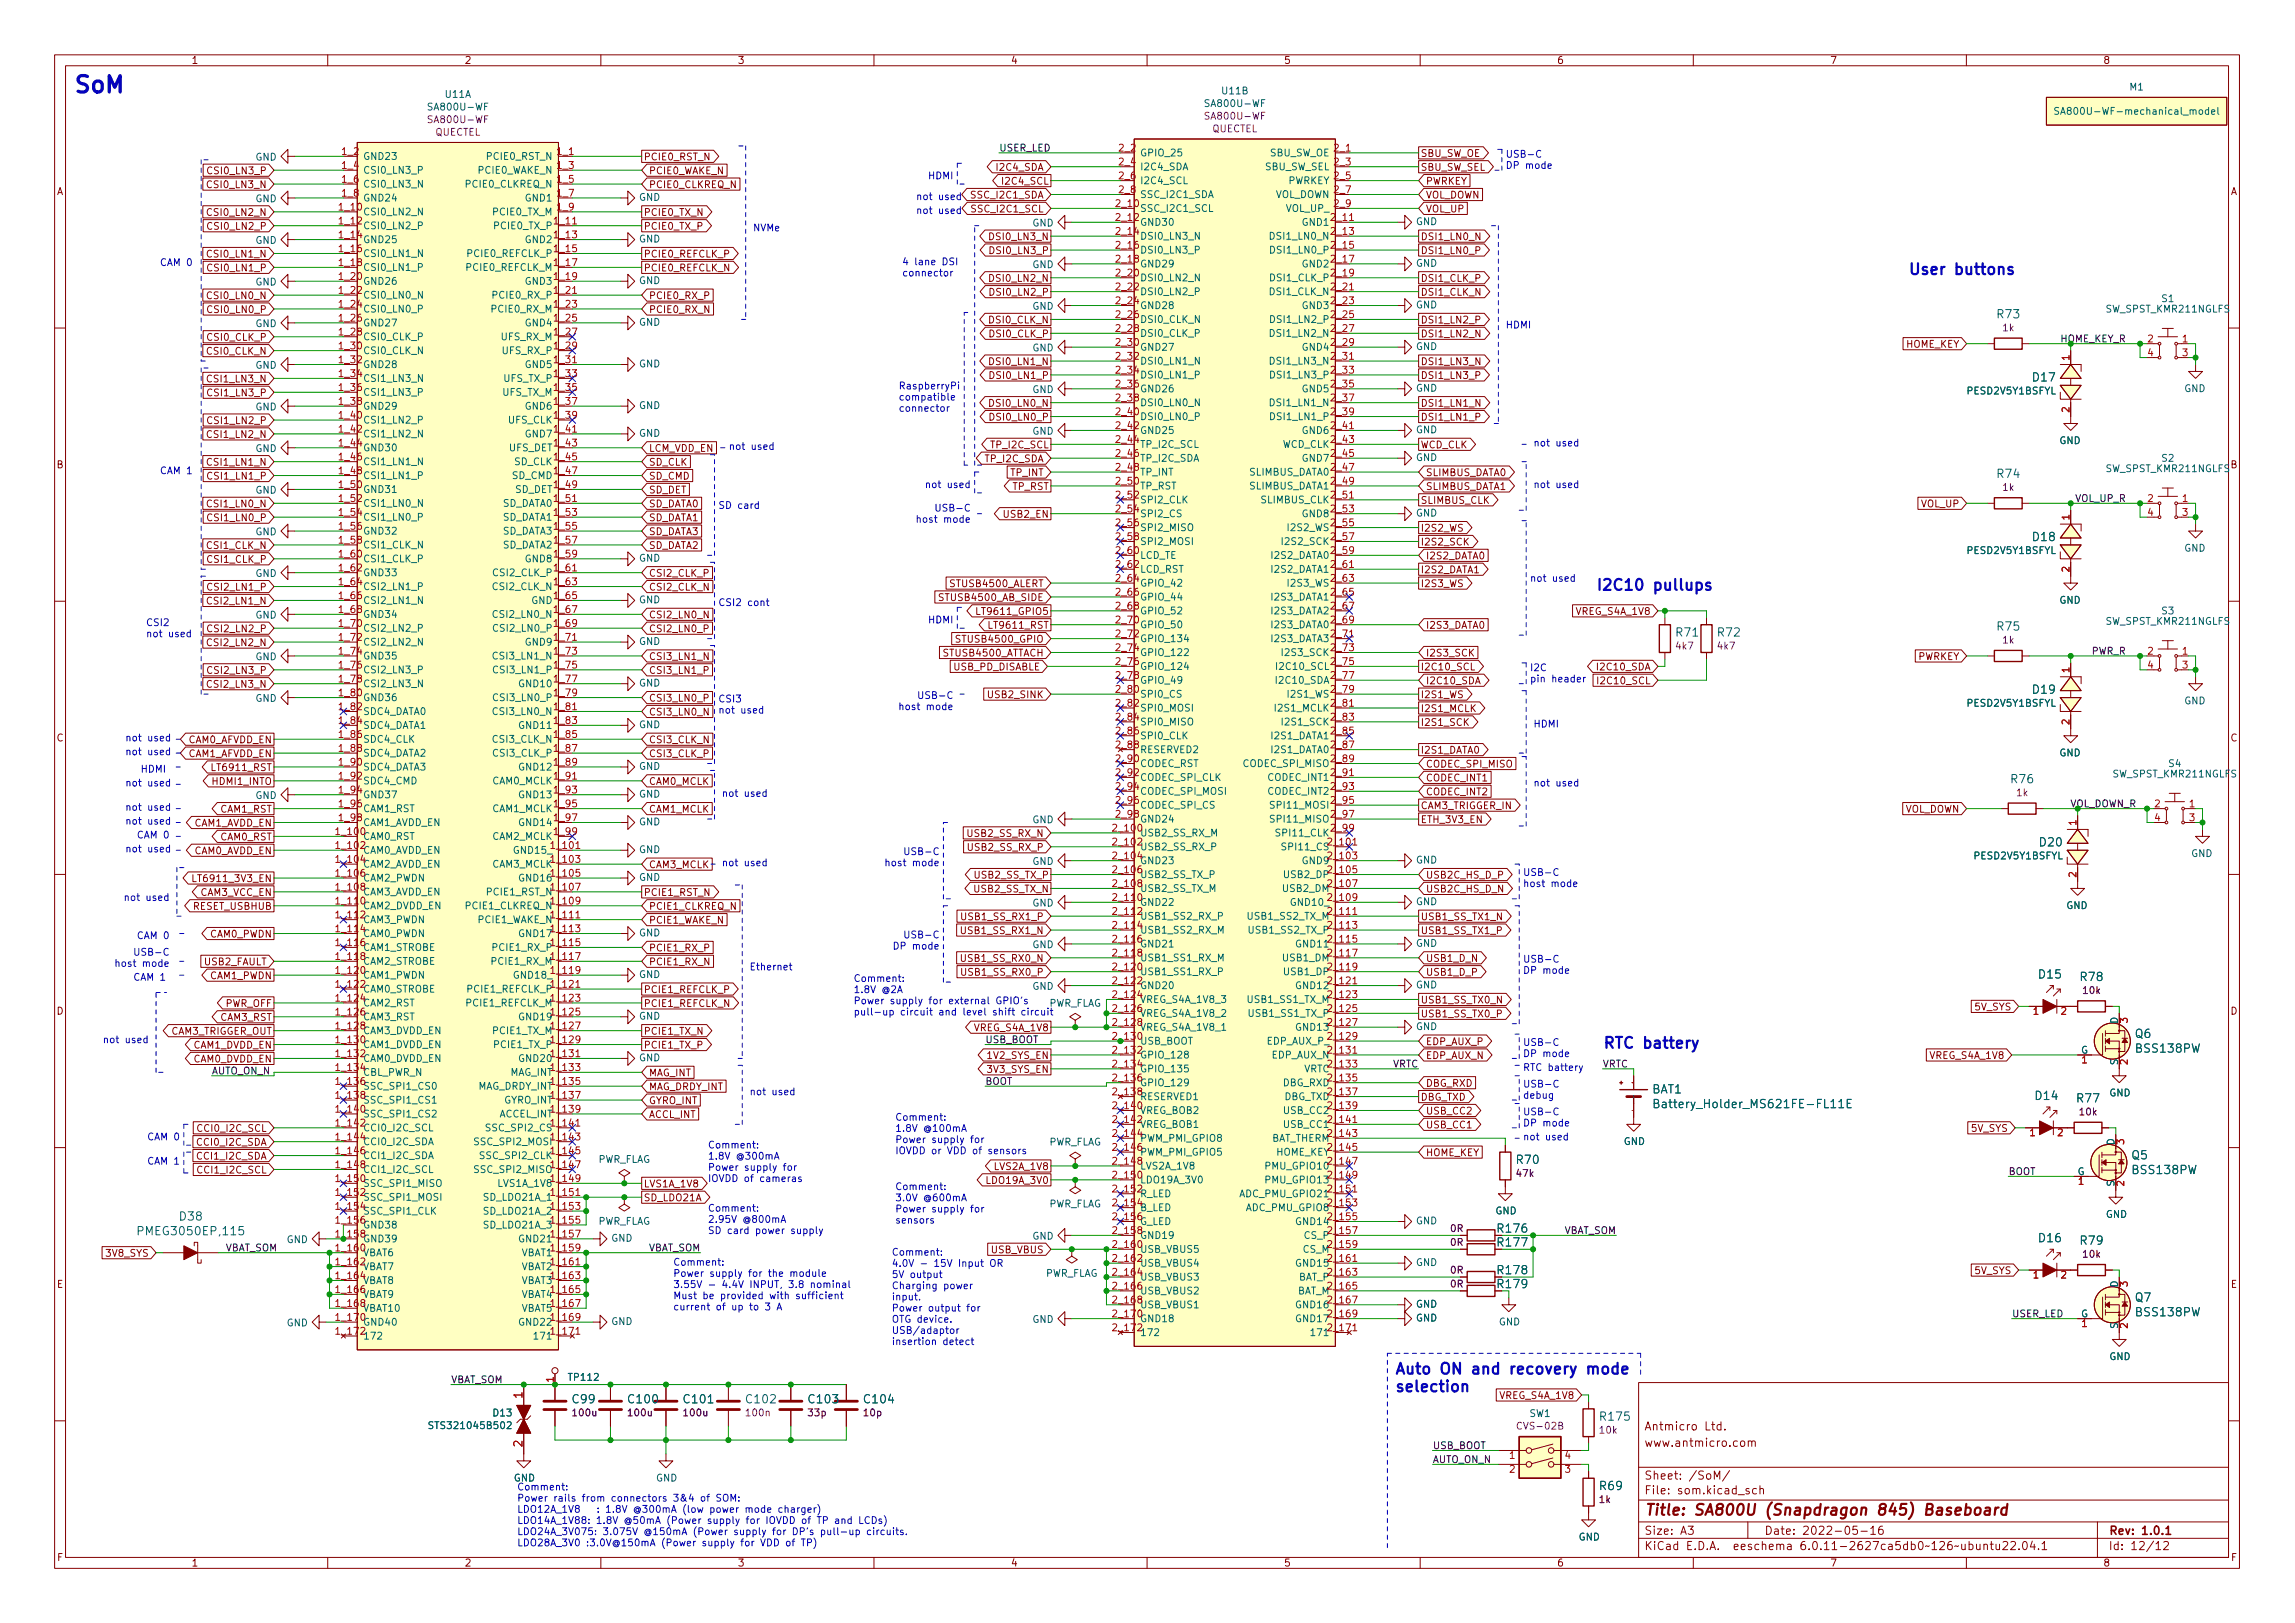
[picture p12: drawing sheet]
<svg xmlns="http://www.w3.org/2000/svg" width="420mm" height="297mm" viewBox="0 0 420 297" stroke-linecap="round" stroke-linejoin="round" font-family="sans-serif">
<defs><g id="words">
<text font-size="4.2" fill="#0000c2" x="13.3" y="17">SoM</text>
<g font-size="2.8" fill="#0000c2">
<text x="349.2" y="50.3">User</text>
<text x="357.9" y="50.3">buttons</text>
<text x="292.1" y="108.1">I2C10</text>
<text x="302.7" y="108.1">pullups</text>
<text x="293.4" y="191.9">RTC battery</text>
<text x="255.3" y="251.5">Auto</text>
<text x="263.7" y="251.5">ON and</text>
<text x="277.2" y="251.5">recovery</text>
<text x="291.7" y="251.5">mode</text>
<text x="255.3" y="254.7">selection</text>
</g>
<g font-size="2.8" fill="#840000">
<text x="301" y="277.9">Title:</text>
<text x="310.2" y="277.9">SA800U</text>
<text x="323.6" y="277.9">(Snapdragon</text>
<text x="344.5" y="277.9">845)</text>
<text x="353.4" y="277.9">Baseboard</text>
</g>
<g font-size="2.1" fill="#006464">
<text x="365.4" y="58.7">R73</text>
<text x="371.9" y="70.3">D17</text>
<text x="365.4" y="87.9">R74</text>
<text x="371.9" y="99.5">D18</text>
<text x="306.6" y="117">R71</text>
<text x="314.2" y="117">R72</text>
<text x="365.4" y="115.9">R75</text>
<text x="371.9" y="127.4">D19</text>
<text x="367.9" y="143.8">R76</text>
<text x="373.2" y="155.4">D20</text>
<text x="373" y="179.5">D15</text>
<text x="380.6" y="180">R78</text>
<text x="390.7" y="190.4">Q6</text>
<text x="390.7" y="193.1">BSS138PW</text>
<text x="302.4" y="200.6">BAT1</text>
<text x="302.4" y="203.3">Battery_Holder_MS621FE-FL11E</text>
<text x="372.4" y="201.8">D14</text>
<text x="380" y="202.2">R77</text>
<text x="277.4" y="213.5">R70</text>
<text x="390.1" y="212.6">Q5</text>
<text x="390.1" y="215.3">BSS138PW</text>
<text x="24.9" y="226.5">PMEG3050EP,115</text>
<text x="32.6" y="223.8">D38</text>
<text x="373" y="227.8">D16</text>
<text x="380.6" y="228.3">R79</text>
<text x="390.7" y="238.7">Q7</text>
<text x="390.7" y="241.4">BSS138PW</text>
<text x="104.5" y="257.3">C99</text>
<text x="114.7" y="257.3">C100</text>
<text x="124.9" y="257.3">C101</text>
<text x="136.3" y="257.3">C102</text>
<text x="147.7" y="257.3">C103</text>
<text x="157.9" y="257.3">C104</text>
<text x="292.6" y="260.5">R175</text>
<text x="292.6" y="273.2">R69</text>
</g>
<g font-size="2.1" fill="#840000">
<text x="273.8" y="226.1">R176</text>
<text x="273.8" y="233.7">R178</text>
<text x="273.8" y="228.6">R177</text>
<text x="273.8" y="236.2">R179</text>
<text x="301" y="262.2">Antmicro</text>
<text x="312.1" y="262.2">Ltd.</text>
<text x="301" y="265.2">www.antmicro.com</text>
<text x="301" y="273.9">File:</text>
<text x="301" y="271.2">Sheet:</text>
<text x="307.4" y="273.9">som.kicad_sch</text>
<text x="309.2" y="271.2">/SoM/</text>
<text x="301" y="281.3">Size:</text>
<text x="307.6" y="281.3">A3</text>
<text x="323" y="281.3">Date:</text>
<text x="330" y="281.3">2022-05-16</text>
<text x="386" y="281.3">Rev:</text>
<text x="392.1" y="281.3">1.0.1</text>
<text x="301" y="284.1">KiCad</text>
<text x="308.7" y="284.1">E.D.A.</text>
<text x="317.6" y="284.1">eeschema</text>
<text x="330" y="284.1">6.0.11-2627ca5db0~126~ubuntu22.04.1</text>
<text x="386" y="284.1">Id:</text>
<text x="390.1" y="284.1">12/12</text>
</g>
<g font-size="2.1" fill="#a90000">
<text x="95.6" y="256.1" transform="rotate(-90 95.6 256.1)">1</text>
<text x="95.6" y="265" transform="rotate(-90 95.6 265)">2</text>
</g>
<g font-size="1.8" fill="#840000">
<text x="35" y="12.1">1</text>
<text x="85" y="12.1">2</text>
<text x="135" y="12.1">3</text>
<text x="185" y="12.1">4</text>
<text x="235" y="12.1">5</text>
<text x="285" y="12.1">6</text>
<text x="335" y="12.1">7</text>
<text x="385" y="12.1">8</text>
<text x="117.8" y="29.7">PCIE0_RST_N</text>
<text x="260" y="29.1">SBU_SW_OE</text>
<text x="37.6" y="34.8">CSI0_LN3_N</text>
<text x="37.7" y="32.3">CSI0_LN3_P</text>
<text x="118.7" y="34.8">PCIE0_CLKREQ_N</text>
<text x="118.7" y="32.3">PCIE0_WAKE_N</text>
<text x="182.2" y="31.6">I2C4_SDA</text>
<text x="183.2" y="34.2">I2C4_SCL</text>
<text x="260" y="31.6">SBU_SW_SEL</text>
<text x="261" y="34.2">PWRKEY</text>
<text x="10.4" y="36.1">A</text>
<text x="37.6" y="39.9">CSI0_LN2_N</text>
<text x="117.8" y="39.9">PCIE0_TX_N</text>
<text x="177.5" y="36.7">SSC_I2C1_SDA</text>
<text x="177.6" y="39.2">SSC_I2C1_SCL</text>
<text x="261" y="39.2">VOL_UP</text>
<text x="261" y="36.7">VOL_DOWN</text>
<text x="408.4" y="36.1">A</text>
<text x="37.6" y="47.5">CSI0_LN1_N</text>
<text x="37.7" y="42.4">CSI0_LN2_P</text>
<text x="117.8" y="47.5">PCIE0_REFCLK_P</text>
<text x="117.8" y="42.4">PCIE0_TX_P</text>
<text x="180.8" y="44.3">DSI0_LN3_N</text>
<text x="180.9" y="46.9">DSI0_LN3_P</text>
<text x="260" y="46.9">DSI1_LN0_P</text>
<text x="260" y="44.3">DSI1_LN0_N</text>
<text x="37.7" y="50">CSI0_LN1_P</text>
<text x="117.8" y="50">PCIE0_REFCLK_N</text>
<text x="180.8" y="51.9">DSI0_LN2_N</text>
<text x="260" y="51.9">DSI1_CLK_P</text>
<text x="37.6" y="55.1">CSI0_LN0_N</text>
<text x="37.7" y="57.7">CSI0_LN0_P</text>
<text x="118.7" y="55.1">PCIE0_RX_P</text>
<text x="118.7" y="57.7">PCIE0_RX_N</text>
<text x="180.8" y="59.6">DSI0_CLK_N</text>
<text x="180.9" y="54.5">DSI0_LN2_P</text>
<text x="260" y="59.6">DSI1_LN2_P</text>
<text x="260" y="54.5">DSI1_CLK_N</text>
<text x="37.6" y="65.3">CSI0_CLK_N</text>
<text x="37.7" y="62.7">CSI0_CLK_P</text>
<text x="180.9" y="62.1">DSI0_CLK_P</text>
<text x="260" y="62.1">DSI1_LN2_N</text>
<text x="348.9" y="64">HOME_KEY</text>
<text x="37.6" y="70.4">CSI1_LN3_N</text>
<text x="180.8" y="67.2">DSI0_LN1_N</text>
<text x="180.9" y="69.7">DSI0_LN1_P</text>
<text x="260" y="67.2">DSI1_LN3_N</text>
<text x="260" y="69.7">DSI1_LN3_P</text>
<text x="37.7" y="72.9">CSI1_LN3_P</text>
<text x="37.7" y="78">CSI1_LN2_P</text>
<text x="180.8" y="74.8">DSI0_LN0_N</text>
<text x="180.9" y="77.3">DSI0_LN0_P</text>
<text x="260" y="74.8">DSI1_LN1_N</text>
<text x="260" y="77.3">DSI1_LN1_P</text>
<text x="37.6" y="80.5">CSI1_LN2_N</text>
<text x="181.2" y="82.4">TP_I2C_SCL</text>
<text x="260" y="82.4">WCD_CLK</text>
<text x="10.3" y="86.1">B</text>
<text x="37.6" y="85.6">CSI1_LN1_N</text>
<text x="37.7" y="88.1">CSI1_LN1_P</text>
<text x="118.7" y="88.1">SD_CMD</text>
<text x="118.7" y="85.6">SD_CLK</text>
<text x="180.2" y="85">TP_I2C_SDA</text>
<text x="184.9" y="87.5">TP_INT</text>
<text x="261" y="87.5">SLIMBUS_DATA0</text>
<text x="408.3" y="86.1">B</text>
<text x="37.6" y="93.2">CSI1_LN0_N</text>
<text x="37.7" y="95.8">CSI1_LN0_P</text>
<text x="118.7" y="95.8">SD_DATA1</text>
<text x="118.7" y="90.7">SD_DET</text>
<text x="118.7" y="93.2">SD_DATA0</text>
<text x="183.5" y="95.1">USB2_EN</text>
<text x="185.3" y="90">TP_RST</text>
<text x="260" y="92.6">SLIMBUS_CLK</text>
<text x="261" y="90">SLIMBUS_DATA1</text>
<text x="351.6" y="93.2">VOL_UP</text>
<text x="37.6" y="100.8">CSI1_CLK_N</text>
<text x="118.7" y="100.8">SD_DATA2</text>
<text x="118.7" y="98.3">SD_DATA3</text>
<text x="260" y="97.7">I2S2_WS</text>
<text x="260" y="100.2">I2S2_SCK</text>
<text x="37.7" y="103.4">CSI1_CLK_P</text>
<text x="118.7" y="105.9">CSI2_CLK_P</text>
<text x="173.7" y="107.8">STUSB4500_ALERT</text>
<text x="260" y="107.8">I2S3_WS</text>
<text x="260" y="105.3">I2S2_DATA1</text>
<text x="261" y="102.7">I2S2_DATA0</text>
<text x="37.6" y="111">CSI2_LN1_N</text>
<text x="37.7" y="108.5">CSI2_LN1_P</text>
<text x="118.7" y="113.5">CSI2_LN0_N</text>
<text x="118.7" y="108.5">CSI2_CLK_N</text>
<text x="178.4" y="112.9">LT9611_GPIO5</text>
<text x="288.4" y="112.9">VREG_S4A_1V8</text>
<text x="37.6" y="118.6">CSI2_LN2_N</text>
<text x="37.7" y="116.1">CSI2_LN2_P</text>
<text x="118.7" y="116.1">CSI2_LN0_P</text>
<text x="174.7" y="118">STUSB4500_GPIO</text>
<text x="180.7" y="115.4">LT9611_RST</text>
<text x="261" y="115.4">I2S3_DATA0</text>
<text x="37.7" y="123.7">CSI2_LN3_P</text>
<text x="118.7" y="123.7">CSI3_LN1_P</text>
<text x="118.7" y="121.2">CSI3_LN1_N</text>
<text x="172.5" y="120.5">STUSB4500_ATTACH</text>
<text x="174.4" y="123.1">USB_PD_DISABLE</text>
<text x="260" y="123.1">I2C10_SCL</text>
<text x="261" y="120.5">I2S3_SCK</text>
<text x="261" y="125.6">I2C10_SDA</text>
<text x="292.1" y="123.1">I2C10_SDA</text>
<text x="292.1" y="125.6">I2C10_SCL</text>
<text x="351.1" y="121.2">PWRKEY</text>
<text x="37.6" y="126.2">CSI2_LN3_N</text>
<text x="118.7" y="131.3">CSI3_LN0_N</text>
<text x="118.7" y="128.8">CSI3_LN0_P</text>
<text x="180.6" y="128.1">USB2_SINK</text>
<text x="260" y="130.7">I2S1_MCLK</text>
<text x="260" y="128.1">I2S1_WS</text>
<text x="10.3" y="136.1">C</text>
<text x="34.5" y="136.4">CAM0_AFVDD_EN</text>
<text x="118.7" y="136.4">CSI3_CLK_N</text>
<text x="260" y="133.2">I2S1_SCK</text>
<text x="408.3" y="136.1">C</text>
<text x="34.5" y="138.9">CAM1_AFVDD_EN</text>
<text x="38.4" y="141.5">LT6911_RST</text>
<text x="118.7" y="138.9">CSI3_CLK_P</text>
<text x="260" y="138.3">I2S1_DATA0</text>
<text x="261" y="140.8">CODEC_SPI_MISO</text>
<text x="261" y="143.4">CODEC_INT1</text>
<text x="38.6" y="144">HDMI1_INTO</text>
<text x="40.3" y="149.1">CAM1_RST</text>
<text x="118.7" y="149.1">CAM1_MCLK</text>
<text x="118.7" y="144">CAM0_MCLK</text>
<text x="260" y="148.5">CAM3_TRIGGER_IN</text>
<text x="261" y="145.9">CODEC_INT2</text>
<text x="348.8" y="149.1">VOL_DOWN</text>
<text x="35.5" y="151.6">CAM1_AVDD_EN</text>
<text x="40.3" y="154.2">CAM0_RST</text>
<text x="176.8" y="153.5">USB2_SS_RX_N</text>
<text x="260" y="151">ETH_3V3_EN</text>
<text x="34.9" y="161.8">LT6911_3V3_EN</text>
<text x="35.5" y="156.7">CAM0_AVDD_EN</text>
<text x="118.7" y="159.3">CAM3_MCLK</text>
<text x="176.9" y="156.1">USB2_SS_RX_P</text>
<text x="178.1" y="161.2">USB2_SS_TX_P</text>
<text x="261" y="161.2">USB2C_HS_D_P</text>
<text x="35.2" y="166.9">RESET_USBHUB</text>
<text x="36.6" y="164.3">CAM3_VCC_EN</text>
<text x="117.8" y="164.3">PCIE1_RST_N</text>
<text x="118.7" y="166.9">PCIE1_CLKREQ_N</text>
<text x="178.1" y="163.7">USB2_SS_TX_N</text>
<text x="261" y="163.7">USB2C_HS_D_N</text>
<text x="38.4" y="172">CAM0_PWDN</text>
<text x="118.7" y="169.4">PCIE1_WAKE_N</text>
<text x="175.6" y="171.3">USB1_SS_RX1_N</text>
<text x="175.7" y="168.8">USB1_SS_RX1_P</text>
<text x="260" y="168.8">USB1_SS_TX1_N</text>
<text x="260" y="171.3">USB1_SS_TX1_P</text>
<text x="37.3" y="177">USB2_FAULT</text>
<text x="38.4" y="179.6">CAM1_PWDN</text>
<text x="118.7" y="177">PCIE1_RX_N</text>
<text x="118.7" y="174.5">PCIE1_RX_P</text>
<text x="175.6" y="176.4">USB1_SS_RX0_N</text>
<text x="175.7" y="178.9">USB1_SS_RX0_P</text>
<text x="261" y="176.4">USB1_D_N</text>
<text x="261" y="178.9">USB1_D_P</text>
<text x="41.2" y="184.7">PWR_OFF</text>
<text x="117.8" y="184.7">PCIE1_REFCLK_N</text>
<text x="117.8" y="182.1">PCIE1_REFCLK_P</text>
<text x="260" y="184">USB1_SS_TX0_N</text>
<text x="361.4" y="185.3">5V_SYS</text>
<text x="10.3" y="186.1">D</text>
<text x="31.3" y="189.7">CAM3_TRIGGER_OUT</text>
<text x="40.3" y="187.2">CAM3_RST</text>
<text x="117.8" y="189.7">PCIE1_TX_N</text>
<text x="178.2" y="189.1">VREG_S4A_1V8</text>
<text x="260" y="186.6">USB1_SS_TX0_P</text>
<text x="261" y="191.6">EDP_AUX_P</text>
<text x="408.3" y="186.1">D</text>
<text x="35.4" y="194.8">CAM0_DVDD_EN</text>
<text x="35.4" y="192.3">CAM1_DVDD_EN</text>
<text x="117.8" y="192.3">PCIE1_TX_P</text>
<text x="118.7" y="197.4">MAG_INT</text>
<text x="180.5" y="196.7">3V3_SYS_EN</text>
<text x="180.5" y="194.2">1V2_SYS_EN</text>
<text x="261" y="194.2">EDP_AUX_N</text>
<text x="353.1" y="194.2">VREG_S4A_1V8</text>
<text x="118.7" y="202.4">GYRO_INT</text>
<text x="118.7" y="199.9">MAG_DRDY_INT</text>
<text x="260" y="201.8">DBG_TXD</text>
<text x="261" y="199.3">DBG_RXD</text>
<text x="35.9" y="207.5">CCI0_I2C_SCL</text>
<text x="118.7" y="205">ACCL_INT</text>
<text x="261" y="206.9">USB_CC1</text>
<text x="261" y="204.3">USB_CC2</text>
<text x="360.7" y="207.5">5V_SYS</text>
<text x="35.8" y="210.1">CCI0_I2C_SDA</text>
<text x="35.8" y="212.6">CCI1_I2C_SDA</text>
<text x="35.9" y="215.1">CCI1_I2C_SCL</text>
<text x="181.8" y="214.5">LVS2A_1V8</text>
<text x="261" y="212">HOME_KEY</text>
<text x="117.8" y="220.2">SD_LDO21A</text>
<text x="117.8" y="217.7">LVS1A_1V8</text>
<text x="180.3" y="217">LDO19A_3V0</text>
<text x="19.2" y="230.4">3V8_SYS</text>
<text x="181.3" y="229.7">USB_VBUS</text>
<text x="361.4" y="233.6">5V_SYS</text>
<text x="10.3" y="236.1">E</text>
<text x="408.3" y="236.1">E</text>
<text x="274.4" y="256.4">VREG_S4A_1V8</text>
<text x="10.4" y="286.1">F</text>
<text x="35" y="287.1">1</text>
<text x="85" y="287.1">2</text>
<text x="135" y="287.1">3</text>
<text x="185" y="287.1">4</text>
<text x="235" y="287.1">5</text>
<text x="285" y="287.1">6</text>
<text x="335" y="287.1">7</text>
<text x="385" y="287.1">8</text>
<text x="408.4" y="286.1">F</text>
</g>
<g font-size="1.8" fill="#006464">
<text x="223.5" y="17.6">U11B</text>
<text x="389.8" y="16.9">M1</text>
<text x="78.1" y="20.6">SA800U-WF</text>
<text x="81.3" y="18.3">U11A</text>
<text x="220.3" y="20">SA800U-WF</text>
<text x="375.8" y="21.4">SA800U-WF-mechanical_model</text>
<text x="46.7" y="29.8">GND</text>
<text x="66.4" y="29.6">GND23</text>
<text x="88.9" y="29.6">PCIE0_RST_N</text>
<text x="208.7" y="29">GPIO_25</text>
<text x="232.4" y="29">SBU_SW_OE</text>
<text x="66.4" y="32.2">CSI0_LN3_P</text>
<text x="66.4" y="34.7">CSI0_LN3_N</text>
<text x="85" y="34.7">PCIE0_CLKREQ_N</text>
<text x="87.3" y="32.2">PCIE0_WAKE_N</text>
<text x="208.7" y="31.5">I2C4_SDA</text>
<text x="208.7" y="34.1">I2C4_SCL</text>
<text x="231.5" y="31.5">SBU_SW_SEL</text>
<text x="235.8" y="34.1">PWRKEY</text>
<text x="46.7" y="37.4">GND</text>
<text x="66.4" y="39.8">CSI0_LN2_N</text>
<text x="66.4" y="37.3">GND24</text>
<text x="90" y="39.8">PCIE0_TX_M</text>
<text x="96" y="37.3">GND1</text>
<text x="116.9" y="37.1">GND</text>
<text x="188.9" y="41.8">GND</text>
<text x="208.7" y="39.2">SSC_I2C1_SCL</text>
<text x="208.7" y="41.7">GND30</text>
<text x="208.7" y="36.6">SSC_I2C1_SDA</text>
<text x="233.5" y="36.6">VOL_DOWN</text>
<text x="235.3" y="39.2">VOL_UP_</text>
<text x="238.2" y="41.7">GND1</text>
<text x="259.2" y="41.6">GND</text>
<text x="46.7" y="45">GND</text>
<text x="66.4" y="42.3">CSI0_LN2_P</text>
<text x="66.4" y="44.9">GND25</text>
<text x="66.4" y="47.4">CSI0_LN1_N</text>
<text x="85.3" y="47.4">PCIE0_REFCLK_P</text>
<text x="90.2" y="42.3">PCIE0_TX_P</text>
<text x="96" y="44.9">GND2</text>
<text x="116.9" y="44.7">GND</text>
<text x="208.7" y="44.2">DSI0_LN3_N</text>
<text x="208.7" y="46.8">DSI0_LN3_P</text>
<text x="232.2" y="44.2">DSI1_LN0_N</text>
<text x="232.2" y="46.8">DSI1_LN0_P</text>
<text x="46.7" y="52.6">GND</text>
<text x="66.4" y="50">CSI0_LN1_P</text>
<text x="66.4" y="52.5">GND26</text>
<text x="85.1" y="50">PCIE0_REFCLK_M</text>
<text x="96" y="52.5">GND3</text>
<text x="116.9" y="52.4">GND</text>
<text x="188.9" y="49.4">GND</text>
<text x="208.7" y="49.3">GND29</text>
<text x="208.7" y="51.9">DSI0_LN2_N</text>
<text x="232.2" y="51.9">DSI1_CLK_P</text>
<text x="238.2" y="49.3">GND2</text>
<text x="259.2" y="49.2">GND</text>
<text x="66.4" y="55">CSI0_LN0_N</text>
<text x="66.4" y="57.6">CSI0_LN0_P</text>
<text x="89.7" y="57.6">PCIE0_RX_M</text>
<text x="89.9" y="55">PCIE0_RX_P</text>
<text x="116.9" y="60">GND</text>
<text x="188.9" y="57.1">GND</text>
<text x="208.7" y="54.4">DSI0_LN2_P</text>
<text x="208.7" y="56.9">GND28</text>
<text x="208.7" y="59.5">DSI0_CLK_N</text>
<text x="232.2" y="54.4">DSI1_CLK_N</text>
<text x="232.2" y="59.5">DSI1_LN2_P</text>
<text x="238.2" y="56.9">GND3</text>
<text x="259.2" y="56.8">GND</text>
<text x="385.4" y="57.6">SW_SPST_KMR211NGLFS</text>
<text x="395.6" y="55.7">S1</text>
<text x="46.7" y="60.2">GND</text>
<text x="66.4" y="60.1">GND27</text>
<text x="66.4" y="62.7">CSI0_CLK_P</text>
<text x="66.4" y="65.2">CSI0_CLK_N</text>
<text x="91.6" y="62.7">UFS_RX_M</text>
<text x="91.8" y="65.2">UFS_RX_P</text>
<text x="96" y="60.1">GND4</text>
<text x="188.9" y="64.7">GND</text>
<text x="208.7" y="62">DSI0_CLK_P</text>
<text x="208.7" y="64.6">GND27</text>
<text x="232.2" y="62">DSI1_LN2_N</text>
<text x="238.2" y="64.6">GND4</text>
<text x="259.2" y="64.4">GND</text>
<text x="46.7" y="67.9">GND</text>
<text x="66.4" y="67.7">GND28</text>
<text x="66.4" y="70.3">CSI1_LN3_N</text>
<text x="92.1" y="70.3">UFS_TX_P</text>
<text x="96" y="67.7">GND5</text>
<text x="116.9" y="67.6">GND</text>
<text x="208.7" y="67.1">DSI0_LN1_N</text>
<text x="208.7" y="69.6">DSI0_LN1_P</text>
<text x="232.2" y="67.1">DSI1_LN3_N</text>
<text x="232.2" y="69.6">DSI1_LN3_P</text>
<text x="46.7" y="75.5">GND</text>
<text x="66.4" y="72.8">CSI1_LN3_P</text>
<text x="66.4" y="75.4">GND29</text>
<text x="66.4" y="77.9">CSI1_LN2_P</text>
<text x="91.9" y="72.8">UFS_TX_M</text>
<text x="92.9" y="77.9">UFS_CLK</text>
<text x="96" y="75.4">GND6</text>
<text x="116.9" y="75.2">GND</text>
<text x="188.9" y="72.3">GND</text>
<text x="208.7" y="72.2">GND26</text>
<text x="208.7" y="74.7">DSI0_LN0_N</text>
<text x="208.7" y="77.3">DSI0_LN0_P</text>
<text x="232.2" y="74.7">DSI1_LN1_N</text>
<text x="232.2" y="77.3">DSI1_LN1_P</text>
<text x="238.2" y="72.2">GND5</text>
<text x="259.2" y="72.1">GND</text>
<text x="359.9" y="72.6">PESD2V5Y1BSFYL</text>
<text x="399.8" y="72.1">GND</text>
<text x="46.7" y="83.1">GND</text>
<text x="66.4" y="80.4">CSI1_LN2_N</text>
<text x="66.4" y="83">GND30</text>
<text x="93.1" y="83">UFS_DET</text>
<text x="96" y="80.4">GND7</text>
<text x="116.9" y="80.3">GND</text>
<text x="188.9" y="79.9">GND</text>
<text x="208.7" y="79.8">GND25</text>
<text x="208.7" y="82.3">TP_I2C_SCL</text>
<text x="234.8" y="82.3">WCD_CLK</text>
<text x="238.2" y="79.8">GND6</text>
<text x="259.2" y="79.7">GND</text>
<text x="377" y="81.7">GND</text>
<text x="66.4" y="85.5">CSI1_LN1_N</text>
<text x="66.4" y="88.1">CSI1_LN1_P</text>
<text x="93.6" y="88.1">SD_CMD</text>
<text x="94.1" y="85.5">SD_CLK</text>
<text x="208.7" y="84.9">TP_I2C_SDA</text>
<text x="208.7" y="87.4">TP_INT</text>
<text x="208.7" y="90">TP_RST</text>
<text x="228.6" y="87.4">SLIMBUS_DATA0</text>
<text x="228.6" y="90">SLIMBUS_DATA1</text>
<text x="238.2" y="84.9">GND7</text>
<text x="259.2" y="84.8">GND</text>
<text x="385.4" y="86.8">SW_SPST_KMR211NGLFS</text>
<text x="395.6" y="84.9">S2</text>
<text x="46.7" y="90.7">GND</text>
<text x="66.4" y="90.6">GND31</text>
<text x="66.4" y="93.1">CSI1_LN0_N</text>
<text x="66.4" y="95.7">CSI1_LN0_P</text>
<text x="92" y="93.1">SD_DATA0</text>
<text x="92" y="95.7">SD_DATA1</text>
<text x="94.2" y="90.6">SD_DET</text>
<text x="208.7" y="92.5">SPI2_CLK</text>
<text x="208.7" y="95">SPI2_CS</text>
<text x="230.7" y="92.5">SLIMBUS_CLK</text>
<text x="238.2" y="95">GND8</text>
<text x="259.2" y="94.9">GND</text>
<text x="46.7" y="98.3">GND</text>
<text x="66.4" y="98.2">GND32</text>
<text x="66.4" y="100.8">CSI1_CLK_N</text>
<text x="92" y="98.2">SD_DATA3</text>
<text x="92" y="100.8">SD_DATA2</text>
<text x="208.7" y="97.6">SPI2_MISO</text>
<text x="208.7" y="100.1">SPI2_MOSI</text>
<text x="234.4" y="100.1">I2S2_SCK</text>
<text x="235.4" y="97.6">I2S2_WS</text>
<text x="359.9" y="101.8">PESD2V5Y1BSFYL</text>
<text x="399.8" y="101.3">GND</text>
<text x="46.7" y="106">GND</text>
<text x="66.4" y="103.3">CSI1_CLK_P</text>
<text x="66.4" y="105.8">GND33</text>
<text x="90" y="105.8">CSI2_CLK_P</text>
<text x="96" y="103.3">GND8</text>
<text x="116.9" y="103.2">GND</text>
<text x="208.7" y="102.7">LCD_TE</text>
<text x="208.7" y="105.2">LCD_RST</text>
<text x="208.7" y="107.7">GPIO_42</text>
<text x="232.5" y="102.7">I2S2_DATA0</text>
<text x="232.5" y="105.2">I2S2_DATA1</text>
<text x="235.4" y="107.7">I2S3_WS</text>
<text x="46.7" y="113.6">GND</text>
<text x="66.4" y="108.4">CSI2_LN1_P</text>
<text x="66.4" y="110.9">CSI2_LN1_N</text>
<text x="66.4" y="113.5">GND34</text>
<text x="89.9" y="108.4">CSI2_CLK_N</text>
<text x="89.9" y="113.5">CSI2_LN0_N</text>
<text x="97.2" y="110.9">GND</text>
<text x="116.9" y="110.8">GND</text>
<text x="208.7" y="110.3">GPIO_44</text>
<text x="208.7" y="112.8">GPIO_52</text>
<text x="232.5" y="110.3">I2S3_DATA1</text>
<text x="232.5" y="112.8">I2S3_DATA2</text>
<text x="377" y="110.9">GND</text>
<text x="395.6" y="112.8">S3</text>
<text x="66.4" y="116">CSI2_LN2_P</text>
<text x="66.4" y="118.5">CSI2_LN2_N</text>
<text x="90" y="116">CSI2_LN0_P</text>
<text x="96" y="118.5">GND9</text>
<text x="116.9" y="118.4">GND</text>
<text x="208.7" y="115.4">GPIO_50</text>
<text x="208.7" y="117.9">GPIO_134</text>
<text x="232.5" y="115.4">I2S3_DATA0</text>
<text x="232.5" y="117.9">I2S3_DATA3</text>
<text x="385.4" y="114.7">SW_SPST_KMR211NGLFS</text>
<text x="46.7" y="121.2">GND</text>
<text x="66.4" y="121.1">GND35</text>
<text x="66.4" y="123.6">CSI2_LN3_P</text>
<text x="89.9" y="121.1">CSI3_LN1_N</text>
<text x="90" y="123.6">CSI3_LN1_P</text>
<text x="208.7" y="120.4">GPIO_122</text>
<text x="208.7" y="123">GPIO_124</text>
<text x="208.7" y="125.5">GPIO_49</text>
<text x="233.3" y="125.5">I2C10_SDA</text>
<text x="233.3" y="123">I2C10_SCL</text>
<text x="234.4" y="120.4">I2S3_SCK</text>
<text x="46.7" y="128.8">GND</text>
<text x="66.4" y="126.2">CSI2_LN3_N</text>
<text x="66.4" y="128.7">GND36</text>
<text x="66.4" y="131.2">SDC4_DATA0</text>
<text x="89.9" y="131.2">CSI3_LN0_N</text>
<text x="90" y="128.7">CSI3_LN0_P</text>
<text x="94.8" y="126.2">GND10</text>
<text x="116.9" y="126">GND</text>
<text x="208.7" y="128.1">SPI0_CS</text>
<text x="208.7" y="130.6">SPI0_MOSI</text>
<text x="233.1" y="130.6">I2S1_MCLK</text>
<text x="235.4" y="128.1">I2S1_WS</text>
<text x="359.9" y="129.7">PESD2V5Y1BSFYL</text>
<text x="399.8" y="129.3">GND</text>
<text x="66.4" y="133.8">SDC4_DATA1</text>
<text x="66.4" y="136.3">SDC4_CLK</text>
<text x="89.9" y="136.3">CSI3_CLK_N</text>
<text x="94.8" y="133.8">GND11</text>
<text x="116.9" y="133.6">GND</text>
<text x="208.7" y="133.1">SPI0_MISO</text>
<text x="208.7" y="135.7">SPI0_CLK</text>
<text x="232.5" y="135.7">I2S1_DATA1</text>
<text x="234.4" y="133.1">I2S1_SCK</text>
<text x="66.4" y="138.9">SDC4_DATA2</text>
<text x="66.4" y="141.4">SDC4_DATA3</text>
<text x="66.4" y="143.9">SDC4_CMD</text>
<text x="90" y="138.9">CSI3_CLK_P</text>
<text x="90.1" y="143.9">CAM0_MCLK</text>
<text x="94.8" y="141.4">GND12</text>
<text x="116.9" y="141.3">GND</text>
<text x="208.7" y="138.2">RESERVED2</text>
<text x="208.7" y="140.8">CODEC_RST</text>
<text x="208.7" y="143.3">CODEC_SPI_CLK</text>
<text x="227.4" y="140.8">CODEC_SPI_MISO</text>
<text x="231.9" y="143.3">CODEC_INT1</text>
<text x="232.5" y="138.2">I2S1_DATA0</text>
<text x="377" y="138.8">GND</text>
<text x="386.7" y="142.7">SW_SPST_KMR211NGLFS</text>
<text x="396.9" y="140.8">S4</text>
<text x="46.7" y="146.6">GND</text>
<text x="66.4" y="146.5">GND37</text>
<text x="66.4" y="149">CAM1_RST</text>
<text x="90.1" y="149">CAM1_MCLK</text>
<text x="94.8" y="146.5">GND13</text>
<text x="116.9" y="146.3">GND</text>
<text x="208.7" y="145.8">CODEC_SPI_MOSI</text>
<text x="208.7" y="148.4">CODEC_SPI_CS</text>
<text x="231.9" y="145.8">CODEC_INT2</text>
<text x="232.2" y="148.4">SPI11_MOSI</text>
<text x="66.4" y="154.1">CAM0_RST</text>
<text x="66.4" y="151.6">CAM1_AVDD_EN</text>
<text x="90.1" y="154.1">CAM2_MCLK</text>
<text x="94.8" y="151.6">GND14</text>
<text x="116.9" y="151.4">GND</text>
<text x="188.9" y="151">GND</text>
<text x="208.7" y="153.5">USB2_SS_RX_M</text>
<text x="208.7" y="150.9">GND24</text>
<text x="232.2" y="150.9">SPI11_MISO</text>
<text x="233.3" y="153.5">SPI11_CLK</text>
<text x="234.4" y="156">SPI11_CS</text>
<text x="66.4" y="159.2">CAM2_AVDD_EN</text>
<text x="66.4" y="161.7">CAM2_PWDN</text>
<text x="90.1" y="159.2">CAM3_MCLK</text>
<text x="93.8" y="156.6">GND15_</text>
<text x="94.8" y="161.7">GND16</text>
<text x="116.9" y="161.6">GND</text>
<text x="116.9" y="156.5">GND</text>
<text x="188.9" y="158.7">GND</text>
<text x="208.7" y="158.5">GND23</text>
<text x="208.7" y="161.1">USB2_SS_TX_P</text>
<text x="234.8" y="161.1">USB2_DP</text>
<text x="238.2" y="158.5">GND9</text>
<text x="259.2" y="158.4">GND</text>
<text x="361.2" y="157.6">PESD2V5Y1BSFYL</text>
<text x="401.1" y="157.2">GND</text>
<text x="66.4" y="164.3">CAM3_AVDD_EN</text>
<text x="66.4" y="166.8">CAM2_DVDD_EN</text>
<text x="85" y="166.8">PCIE1_CLKREQ_N</text>
<text x="88.9" y="164.3">PCIE1_RST_N</text>
<text x="188.9" y="166.3">GND</text>
<text x="208.7" y="163.6">USB2_SS_TX_M</text>
<text x="208.7" y="166.2">GND22</text>
<text x="234.6" y="163.6">USB2_DM</text>
<text x="236" y="166.2">GND10_</text>
<text x="259.2" y="166">GND</text>
<text x="378.2" y="166.7">GND</text>
<text x="66.4" y="171.9">CAM0_PWDN</text>
<text x="87.3" y="169.3">PCIE1_WAKE_N</text>
<text x="94.8" y="171.9">GND17</text>
<text x="116.9" y="171.7">GND</text>
<text x="188.9" y="173.9">GND</text>
<text x="208.7" y="171.2">USB1_SS2_RX_M</text>
<text x="208.7" y="173.8">GND21</text>
<text x="228.1" y="168.7">USB1_SS2_TX_M</text>
<text x="228.3" y="171.2">USB1_SS2_TX_P</text>
<text x="237" y="173.8">GND11</text>
<text x="259.2" y="173.7">GND</text>
<text x="66.4" y="174.4">CAM1_STROBE</text>
<text x="66.4" y="177">CAM2_STROBE</text>
<text x="66.4" y="179.5">CAM1_PWDN</text>
<text x="89.7" y="177">PCIE1_RX_M</text>
<text x="89.9" y="174.4">PCIE1_RX_P</text>
<text x="93.8" y="179.5">GND18_</text>
<text x="116.9" y="179.4">GND</text>
<text x="208.7" y="176.3">USB1_SS1_RX_M</text>
<text x="208.7" y="178.9">USB1_SS1_RX_P</text>
<text x="234.6" y="176.3">USB1_DM</text>
<text x="234.8" y="178.9">USB1_DP</text>
<text x="66.4" y="184.6">CAM2_RST</text>
<text x="85.1" y="184.6">PCIE1_REFCLK_M</text>
<text x="85.3" y="182">PCIE1_REFCLK_P</text>
<text x="188.9" y="181.5">GND</text>
<text x="208.7" y="181.4">GND20</text>
<text x="208.7" y="183.9">VREG_S4A_1V8_3</text>
<text x="228.1" y="183.9">USB1_SS1_TX_M</text>
<text x="237" y="181.4">GND12</text>
<text x="259.2" y="181.3">GND</text>
<text x="66.4" y="187.1">CAM3_RST</text>
<text x="66.4" y="189.7">CAM3_DVDD_EN</text>
<text x="90" y="189.7">PCIE1_TX_M</text>
<text x="94.8" y="187.1">GND19</text>
<text x="116.9" y="187">GND</text>
<text x="208.7" y="186.5">VREG_S4A_1V8_2</text>
<text x="208.7" y="189">VREG_S4A_1V8_1</text>
<text x="208.7" y="191.6">USB_BOOT</text>
<text x="228.3" y="186.5">USB1_SS1_TX_P</text>
<text x="231.8" y="191.6">EDP_AUX_P_</text>
<text x="237" y="189">GND13</text>
<text x="259.2" y="188.9">GND</text>
<text x="387.7" y="187.4" transform="rotate(-90 387.7 187.4)">D</text>
<text x="66.4" y="192.2">CAM1_DVDD_EN</text>
<text x="66.4" y="197.3">CBL_PWR_N</text>
<text x="90.2" y="192.2">PCIE1_TX_P</text>
<text x="93.4" y="197.3">MAG_INT</text>
<text x="94.8" y="194.7">GND20</text>
<text x="116.9" y="194.6">GND</text>
<text x="208.7" y="196.6">GPIO_135</text>
<text x="232.7" y="194.1">EDP_AUX_N</text>
<text x="238.7" y="196.6">VRTC</text>
<text x="380.9" y="192.8">G</text>
<text x="387.7" y="195" transform="rotate(-90 387.7 195)">S</text>
<text x="66.4" y="199.8">SSC_SPI1_CS0</text>
<text x="66.4" y="202.4">SSC_SPI1_CS1</text>
<text x="87.5" y="199.8">MAG_DRDY_INT</text>
<text x="92.2" y="202.4">GYRO_INT</text>
<text x="208.7" y="199.2">GPIO_129</text>
<text x="208.7" y="201.7">RESERVED1</text>
<text x="234.8" y="199.2">DBG_RXD</text>
<text x="235.1" y="201.7">DBG_TXD</text>
<text x="386.1" y="201">GND</text>
<text x="66.4" y="204.9">SSC_SPI1_CS2</text>
<text x="66.4" y="210">CCI0_I2C_SDA</text>
<text x="86.6" y="210">SSC_SPI2_MOSI</text>
<text x="88.7" y="207.4">SSC_SPI2_CS</text>
<text x="91.4" y="204.9">ACCEL_INT</text>
<text x="208.7" y="204.3">VREG_BOB2</text>
<text x="208.7" y="209.3">PWM_PMI_GPIO8</text>
<text x="232.8" y="209.3">BAT_THERM</text>
<text x="234.8" y="204.3">USB_CC2</text>
<text x="234.8" y="206.8">USB_CC1</text>
<text x="297.2" y="209.9">GND</text>
<text x="387.1" y="209.7" transform="rotate(-90 387.1 209.7)">D</text>
<text x="66.4" y="212.5">CCI1_I2C_SDA</text>
<text x="66.4" y="215.1">CCI1_I2C_SCL</text>
<text x="86.6" y="215.1">SSC_SPI2_MISO</text>
<text x="87.6" y="212.5">SSC_SPI2_CLK</text>
<text x="109.5" y="213.2">PWR_FLAG</text>
<text x="192.1" y="210">PWR_FLAG</text>
<text x="208.7" y="211.9">PWM_PMI_GPIO5</text>
<text x="208.7" y="214.4">LVS2A_1V8</text>
<text x="231.4" y="214.4">PMU_GPIO10</text>
<text x="233.6" y="211.9">HOME_KEY</text>
<text x="380.3" y="215">G</text>
<text x="66.4" y="217.6">SSC_SPI1_MISO</text>
<text x="88.3" y="220.1">SD_LDO21A_1</text>
<text x="91" y="217.6">LVS1A_1V8</text>
<text x="192.1" y="221.4">PWR_FLAG</text>
<text x="208.7" y="217">LDO19A_3V0</text>
<text x="226.8" y="219.5">ADC_PMU_GPIO21</text>
<text x="231.4" y="217">PMU_GPIO13</text>
<text x="387.1" y="217.3" transform="rotate(-90 387.1 217.3)">S</text>
<text x="52.4" y="227.9">GND</text>
<text x="66.4" y="222.7">SSC_SPI1_CLK</text>
<text x="66.4" y="225.2">GND38</text>
<text x="66.4" y="227.8">GND39</text>
<text x="88.3" y="222.7">SD_LDO21A_2</text>
<text x="88.3" y="225.2">SD_LDO21A_3</text>
<text x="94.8" y="227.8">GND21</text>
<text x="109.5" y="224.5">PWR_FLAG</text>
<text x="111.8" y="227.6">GND</text>
<text x="188.9" y="227.2">GND</text>
<text x="208.7" y="222">B_LED</text>
<text x="208.7" y="224.6">G_LED</text>
<text x="208.7" y="227.1">GND19</text>
<text x="228" y="222">ADC_PMU_GPIO8</text>
<text x="237" y="224.6">GND14</text>
<text x="238.6" y="227.1">CS_P</text>
<text x="259.2" y="224.5">GND</text>
<text x="273.7" y="222.6">GND</text>
<text x="385.5" y="223.3">GND</text>
<text x="66.4" y="230.3">VBAT6</text>
<text x="66.4" y="232.8">VBAT7</text>
<text x="95.4" y="230.3">VBAT1</text>
<text x="95.4" y="232.8">VBAT2</text>
<text x="208.7" y="229.7">USB_VBUS5</text>
<text x="237" y="232.2">GND15</text>
<text x="238.4" y="229.7">CS_M</text>
<text x="259.2" y="232.1">GND</text>
<text x="66.4" y="235.4">VBAT8</text>
<text x="66.4" y="237.9">VBAT9</text>
<text x="95.4" y="235.4">VBAT3</text>
<text x="95.4" y="237.9">VBAT4</text>
<text x="191.4" y="234.1">PWR_FLAG</text>
<text x="208.7" y="234.7">USB_VBUS3</text>
<text x="208.7" y="237.3">USB_VBUS2</text>
<text x="208.7" y="239.8">USB_VBUS1</text>
<text x="237" y="239.8">GND16</text>
<text x="237.6" y="237.3">BAT_M</text>
<text x="237.7" y="234.7">BAT_P</text>
<text x="259.2" y="239.7">GND</text>
<text x="387.7" y="235.7" transform="rotate(-90 387.7 235.7)">D</text>
<text x="52.4" y="243.1">GND</text>
<text x="66.4" y="240.5">VBAT10</text>
<text x="66.4" y="243">GND40</text>
<text x="66.4" y="245.5">172</text>
<text x="94.8" y="243">GND22</text>
<text x="95.4" y="240.5">VBAT5</text>
<text x="97.4" y="245.5">171</text>
<text x="111.8" y="242.9">GND</text>
<text x="188.9" y="242.5">GND</text>
<text x="208.7" y="242.4">GND18</text>
<text x="208.7" y="244.9">172</text>
<text x="237" y="242.4">GND17</text>
<text x="239.7" y="244.9">171</text>
<text x="259.2" y="242.2">GND</text>
<text x="274.3" y="242.9">GND</text>
<text x="380.9" y="241.1">G</text>
<text x="387.7" y="243.3" transform="rotate(-90 387.7 243.3)">S</text>
<text x="386.1" y="249.3">GND</text>
<text x="103.8" y="253.1">TP112</text>
<text x="78.2" y="261.9">STS321045B502</text>
<text x="90.1" y="259.6">D13</text>
<text x="279.9" y="259.7">SW1</text>
<text x="94" y="271.5">GND</text>
<text x="120" y="271.5">GND</text>
<text x="288.9" y="282.3">GND</text>
</g>
<g font-size="1.8" fill="#840084">
<text x="78.1" y="22.9">SA800U-WF</text>
<text x="220.3" y="22.3">SA800U-WF</text>
<text x="79.6" y="25.2">QUECTEL</text>
<text x="221.9" y="24.6">QUECTEL</text>
<text x="366.5" y="61">1k</text>
<text x="366.5" y="90.2">1k</text>
<text x="306.6" y="119.2">4k7</text>
<text x="314.2" y="119.2">4k7</text>
<text x="366.5" y="118.2">1k</text>
<text x="369" y="146.1">1k</text>
<text x="381.1" y="182.3">10k</text>
<text x="380.5" y="204.5">10k</text>
<text x="277.4" y="215.8">47k</text>
<text x="265.4" y="225.8">0R</text>
<text x="265.4" y="233.5">0R</text>
<text x="265.4" y="228.4">0R</text>
<text x="381.1" y="230.5">10k</text>
<text x="265.4" y="236">0R</text>
<text x="104.5" y="259.6">100u</text>
<text x="114.7" y="259.6">100u</text>
<text x="124.8" y="259.6">100u</text>
<text x="136.3" y="259.6">100n</text>
<text x="147.7" y="259.6">33p</text>
<text x="157.9" y="259.6">10p</text>
<text x="277.4" y="262">CVS-02B</text>
<text x="292.6" y="262.8">10k</text>
<text x="292.6" y="275.5">1k</text>
</g>
<g font-size="1.8" fill="#a90000">
<text x="62.4" y="28.4">1_2</text>
<text x="101.7" y="28.4">1_1</text>
<text x="204.6" y="27.7">2_2</text>
<text x="244" y="27.7">2_1</text>
<text x="62.4" y="30.9">1_4</text>
<text x="62.4" y="33.4">1_6</text>
<text x="62.4" y="36">1_8</text>
<text x="101.7" y="30.9">1_3</text>
<text x="101.7" y="33.4">1_5</text>
<text x="101.7" y="36">1_7</text>
<text x="204.6" y="30.3">2_4</text>
<text x="204.6" y="32.8">2_6</text>
<text x="204.6" y="35.3">2_8</text>
<text x="244" y="30.3">2_3</text>
<text x="244" y="32.8">2_5</text>
<text x="244" y="35.3">2_7</text>
<text x="61.8" y="38.5">1_10</text>
<text x="61.8" y="41.1">1_12</text>
<text x="101.1" y="41.1">1_11</text>
<text x="101.7" y="38.5">1_9</text>
<text x="204" y="37.9">2_10</text>
<text x="204" y="40.4">2_12</text>
<text x="243.4" y="40.4">2_11</text>
<text x="244" y="37.9">2_9</text>
<text x="61.8" y="43.6">1_14</text>
<text x="61.8" y="46.1">1_16</text>
<text x="101.1" y="43.6">1_13</text>
<text x="101.1" y="46.1">1_15</text>
<text x="204" y="43">2_14</text>
<text x="204" y="45.5">2_16</text>
<text x="243.4" y="43">2_13</text>
<text x="243.4" y="45.5">2_15</text>
<text x="61.8" y="48.7">1_18</text>
<text x="61.8" y="51.2">1_20</text>
<text x="61.8" y="53.8">1_22</text>
<text x="101.1" y="48.7">1_17</text>
<text x="101.1" y="51.2">1_19</text>
<text x="101.1" y="53.8">1_21</text>
<text x="204" y="48">2_18</text>
<text x="204" y="50.6">2_20</text>
<text x="204" y="53.1">2_22</text>
<text x="243.4" y="48">2_17</text>
<text x="243.4" y="50.6">2_19</text>
<text x="243.4" y="53.1">2_21</text>
<text x="61.8" y="56.3">1_24</text>
<text x="61.8" y="58.8">1_26</text>
<text x="101.1" y="56.3">1_23</text>
<text x="101.1" y="58.8">1_25</text>
<text x="204" y="55.7">2_24</text>
<text x="204" y="58.2">2_26</text>
<text x="243.4" y="55.7">2_23</text>
<text x="243.4" y="58.2">2_25</text>
<text x="61.8" y="61.4">1_28</text>
<text x="61.8" y="63.9">1_30</text>
<text x="101.1" y="61.4">1_27</text>
<text x="101.1" y="63.9">1_29</text>
<text x="204" y="60.7">2_28</text>
<text x="204" y="63.3">2_30</text>
<text x="204" y="65.8">2_32</text>
<text x="243.4" y="60.7">2_27</text>
<text x="243.4" y="63.3">2_29</text>
<text x="243.4" y="65.8">2_31</text>
<text x="393" y="62.6">2</text>
<text x="393" y="65.2">4</text>
<text x="399.4" y="62.6">1</text>
<text x="399.4" y="65.2">3</text>
<text x="61.8" y="66.5">1_32</text>
<text x="61.8" y="69">1_34</text>
<text x="61.8" y="71.5">1_36</text>
<text x="101.1" y="66.5">1_31</text>
<text x="101.1" y="69">1_33</text>
<text x="101.1" y="71.5">1_35</text>
<text x="204" y="68.4">2_34</text>
<text x="204" y="70.9">2_36</text>
<text x="243.4" y="68.4">2_33</text>
<text x="243.4" y="70.9">2_35</text>
<text x="378.8" y="66.1" transform="rotate(-90 378.8 66.1)">1</text>
<text x="61.8" y="74.1">1_38</text>
<text x="61.8" y="76.6">1_40</text>
<text x="101.1" y="74.1">1_37</text>
<text x="101.1" y="76.6">1_39</text>
<text x="204" y="73.4">2_38</text>
<text x="204" y="76">2_40</text>
<text x="243.4" y="73.4">2_37</text>
<text x="243.4" y="76">2_39</text>
<text x="378.8" y="75.6" transform="rotate(-90 378.8 75.6)">2</text>
<text x="61.8" y="79.2">1_42</text>
<text x="61.8" y="81.7">1_44</text>
<text x="101.1" y="79.2">1_41</text>
<text x="101.1" y="81.7">1_43</text>
<text x="204" y="78.5">2_42</text>
<text x="204" y="81.1">2_44</text>
<text x="204" y="83.6">2_46</text>
<text x="243.4" y="78.5">2_41</text>
<text x="243.4" y="81.1">2_43</text>
<text x="243.4" y="83.6">2_45</text>
<text x="61.8" y="84.2">1_46</text>
<text x="61.8" y="86.8">1_48</text>
<text x="61.8" y="89.3">1_50</text>
<text x="101.1" y="84.2">1_45</text>
<text x="101.1" y="86.8">1_47</text>
<text x="101.1" y="89.3">1_49</text>
<text x="204" y="86.1">2_48</text>
<text x="204" y="88.7">2_50</text>
<text x="243.4" y="86.1">2_47</text>
<text x="243.4" y="88.7">2_49</text>
<text x="61.8" y="91.9">1_52</text>
<text x="61.8" y="94.4">1_54</text>
<text x="101.1" y="91.9">1_51</text>
<text x="101.1" y="94.4">1_53</text>
<text x="204" y="91.2">2_52</text>
<text x="204" y="93.8">2_54</text>
<text x="243.4" y="91.2">2_51</text>
<text x="243.4" y="93.8">2_53</text>
<text x="378.8" y="95.3" transform="rotate(-90 378.8 95.3)">1</text>
<text x="393" y="91.9">2</text>
<text x="393" y="94.4">4</text>
<text x="399.4" y="91.9">1</text>
<text x="399.4" y="94.4">3</text>
<text x="61.8" y="96.9">1_56</text>
<text x="61.8" y="99.5">1_58</text>
<text x="101.1" y="96.9">1_55</text>
<text x="101.1" y="99.5">1_57</text>
<text x="204" y="96.3">2_56</text>
<text x="204" y="98.8">2_58</text>
<text x="204" y="101.4">2_60</text>
<text x="243.4" y="96.3">2_55</text>
<text x="243.4" y="98.8">2_57</text>
<text x="243.4" y="101.4">2_59</text>
<text x="61.8" y="102">1_60</text>
<text x="61.8" y="104.6">1_62</text>
<text x="61.8" y="107.1">1_64</text>
<text x="101.1" y="102">1_59</text>
<text x="101.1" y="104.6">1_61</text>
<text x="101.1" y="107.1">1_63</text>
<text x="204" y="103.9">2_62</text>
<text x="204" y="106.5">2_64</text>
<text x="243.4" y="103.9">2_61</text>
<text x="243.4" y="106.5">2_63</text>
<text x="378.8" y="104.9" transform="rotate(-90 378.8 104.9)">2</text>
<text x="61.8" y="109.6">1_66</text>
<text x="61.8" y="112.2">1_68</text>
<text x="101.1" y="109.6">1_65</text>
<text x="101.1" y="112.2">1_67</text>
<text x="204" y="109">2_66</text>
<text x="204" y="111.5">2_68</text>
<text x="243.4" y="109">2_65</text>
<text x="243.4" y="111.5">2_67</text>
<text x="61.8" y="114.7">1_70</text>
<text x="61.8" y="117.3">1_72</text>
<text x="61.8" y="119.8">1_74</text>
<text x="101.1" y="114.7">1_69</text>
<text x="101.1" y="117.3">1_71</text>
<text x="101.1" y="119.8">1_73</text>
<text x="204" y="114.1">2_70</text>
<text x="204" y="116.6">2_72</text>
<text x="204" y="119.2">2_74</text>
<text x="243.4" y="114.1">2_69</text>
<text x="243.4" y="116.6">2_71</text>
<text x="243.4" y="119.2">2_73</text>
<text x="393" y="119.8">2</text>
<text x="399.4" y="119.8">1</text>
<text x="61.8" y="122.3">1_76</text>
<text x="61.8" y="124.9">1_78</text>
<text x="101.1" y="122.3">1_75</text>
<text x="101.1" y="124.9">1_77</text>
<text x="204" y="121.7">2_76</text>
<text x="204" y="124.2">2_78</text>
<text x="243.4" y="121.7">2_75</text>
<text x="243.4" y="124.2">2_77</text>
<text x="378.8" y="123.3" transform="rotate(-90 378.8 123.3)">1</text>
<text x="393" y="122.3">4</text>
<text x="399.4" y="122.3">3</text>
<text x="61.8" y="127.4">1_80</text>
<text x="61.8" y="130">1_82</text>
<text x="101.1" y="127.4">1_79</text>
<text x="101.1" y="130">1_81</text>
<text x="204" y="126.8">2_80</text>
<text x="204" y="129.3">2_82</text>
<text x="204" y="131.9">2_84</text>
<text x="243.4" y="126.8">2_79</text>
<text x="243.4" y="129.3">2_81</text>
<text x="243.4" y="131.9">2_83</text>
<text x="61.8" y="132.5">1_84</text>
<text x="61.8" y="135">1_86</text>
<text x="61.8" y="137.6">1_88</text>
<text x="101.1" y="132.5">1_83</text>
<text x="101.1" y="135">1_85</text>
<text x="101.1" y="137.6">1_87</text>
<text x="204" y="134.4">2_86</text>
<text x="204" y="136.9">2_88</text>
<text x="243.4" y="134.4">2_85</text>
<text x="243.4" y="136.9">2_87</text>
<text x="378.8" y="132.8" transform="rotate(-90 378.8 132.8)">2</text>
<text x="61.8" y="140.1">1_90</text>
<text x="61.8" y="142.7">1_92</text>
<text x="101.1" y="140.1">1_89</text>
<text x="101.1" y="142.7">1_91</text>
<text x="204" y="139.5">2_90</text>
<text x="204" y="142">2_92</text>
<text x="243.4" y="139.5">2_89</text>
<text x="243.4" y="142">2_91</text>
<text x="61.8" y="145.2">1_94</text>
<text x="61.8" y="147.7">1_96</text>
<text x="101.1" y="145.2">1_93</text>
<text x="101.1" y="147.7">1_95</text>
<text x="204" y="144.6">2_94</text>
<text x="204" y="147.1">2_96</text>
<text x="204" y="149.6">2_98</text>
<text x="243.4" y="144.6">2_93</text>
<text x="243.4" y="147.1">2_95</text>
<text x="243.4" y="149.6">2_97</text>
<text x="394.3" y="147.7">2</text>
<text x="400.6" y="147.7">1</text>
<text x="61.2" y="152.8">1_100</text>
<text x="61.2" y="155.4">1_102</text>
<text x="61.8" y="150.3">1_98</text>
<text x="100.5" y="155.4">1_101</text>
<text x="101.1" y="150.3">1_97</text>
<text x="101.1" y="152.8">1_99</text>
<text x="203.4" y="152.2">2_100</text>
<text x="203.4" y="154.7">2_102</text>
<text x="208.7" y="156">USB2_SS_RX_P</text>
<text x="242.8" y="154.7">2_101</text>
<text x="243.4" y="152.2">2_99</text>
<text x="380.1" y="151.2" transform="rotate(-90 380.1 151.2)">1</text>
<text x="394.3" y="150.3">4</text>
<text x="400.6" y="150.3">3</text>
<text x="61.2" y="157.9">1_104</text>
<text x="61.2" y="160.4">1_106</text>
<text x="66.4" y="156.6">CAM0_AVDD_EN</text>
<text x="100.5" y="157.9">1_103</text>
<text x="100.5" y="160.4">1_105</text>
<text x="203.4" y="157.3">2_104</text>
<text x="203.4" y="159.8">2_106</text>
<text x="242.8" y="157.3">2_103</text>
<text x="242.8" y="159.8">2_105</text>
<text x="380.1" y="160.7" transform="rotate(-90 380.1 160.7)">2</text>
<text x="61.2" y="163">1_108</text>
<text x="61.2" y="165.5">1_110</text>
<text x="100.5" y="163">1_107</text>
<text x="100.5" y="165.5">1_109</text>
<text x="203.4" y="162.3">2_108</text>
<text x="203.4" y="164.9">2_110</text>
<text x="203.4" y="167.4">2_112</text>
<text x="242.8" y="162.3">2_107</text>
<text x="242.8" y="164.9">2_109</text>
<text x="242.8" y="167.4">2_111</text>
<text x="61.2" y="168.1">1_112</text>
<text x="61.2" y="170.6">1_114</text>
<text x="61.2" y="173.1">1_116</text>
<text x="66.4" y="169.3">CAM3_PWDN</text>
<text x="100.5" y="168.1">1_111</text>
<text x="100.5" y="170.6">1_113</text>
<text x="100.5" y="173.1">1_115</text>
<text x="203.4" y="170">2_114</text>
<text x="203.4" y="172.5">2_116</text>
<text x="208.7" y="168.7">USB1_SS2_RX_P</text>
<text x="242.8" y="170">2_113</text>
<text x="242.8" y="172.5">2_115</text>
<text x="61.2" y="175.7">1_118</text>
<text x="61.2" y="178.2">1_120</text>
<text x="100.5" y="175.7">1_117</text>
<text x="100.5" y="178.2">1_119</text>
<text x="203.4" y="175">2_118</text>
<text x="203.4" y="177.6">2_120</text>
<text x="242.8" y="175">2_117</text>
<text x="242.8" y="177.6">2_119</text>
<text x="61.2" y="180.8">1_122</text>
<text x="61.2" y="183.3">1_124</text>
<text x="61.2" y="185.8">1_126</text>
<text x="66.4" y="182">CAM0_STROBE</text>
<text x="100.5" y="180.8">1_121</text>
<text x="100.5" y="183.3">1_123</text>
<text x="100.5" y="185.8">1_125</text>
<text x="203.4" y="180.1">2_122</text>
<text x="203.4" y="182.7">2_124</text>
<text x="203.4" y="185.2">2_126</text>
<text x="242.8" y="180.1">2_121</text>
<text x="242.8" y="182.7">2_123</text>
<text x="242.8" y="185.2">2_125</text>
<text x="61.2" y="188.4">1_128</text>
<text x="61.2" y="190.9">1_130</text>
<text x="100.5" y="188.4">1_127</text>
<text x="100.5" y="190.9">1_129</text>
<text x="203.4" y="187.7">2_128</text>
<text x="242.8" y="187.7">2_127</text>
<text x="242.8" y="190.3">2_129</text>
<text x="372.1" y="186.5">1</text>
<text x="61.2" y="193.5">1_132</text>
<text x="61.2" y="196">1_134</text>
<text x="66.4" y="194.7">CAM0_DVDD_EN</text>
<text x="100.5" y="193.5">1_131</text>
<text x="100.5" y="196">1_133</text>
<text x="203.4" y="192.8">2_132</text>
<text x="203.4" y="195.4">2_134</text>
<text x="203.4" y="197.9">2_136</text>
<text x="208.7" y="194.1">GPIO_128</text>
<text x="242.8" y="192.8">2_131</text>
<text x="242.8" y="195.4">2_133</text>
<text x="242.8" y="197.9">2_135</text>
<text x="381" y="195.4">1</text>
<text x="61.2" y="198.5">1_136</text>
<text x="61.2" y="201.1">1_138</text>
<text x="61.2" y="203.6">1_140</text>
<text x="100.5" y="198.5">1_135</text>
<text x="100.5" y="201.1">1_137</text>
<text x="100.5" y="203.6">1_139</text>
<text x="203.4" y="200.4">2_138</text>
<text x="203.4" y="203">2_140</text>
<text x="242.8" y="200.4">2_137</text>
<text x="242.8" y="203">2_139</text>
<text x="61.2" y="206.2">1_142</text>
<text x="61.2" y="208.7">1_144</text>
<text x="66.4" y="207.4">CCI0_I2C_SCL</text>
<text x="100.5" y="206.2">1_141</text>
<text x="100.5" y="208.7">1_143</text>
<text x="203.4" y="205.5">2_142</text>
<text x="203.4" y="208.1">2_144</text>
<text x="208.7" y="206.8">VREG_BOB1</text>
<text x="242.8" y="205.5">2_141</text>
<text x="242.8" y="208.1">2_143</text>
<text x="371.4" y="208.7">1</text>
<text x="61.2" y="211.2">1_146</text>
<text x="61.2" y="213.8">1_148</text>
<text x="100.5" y="211.2">1_145</text>
<text x="100.5" y="213.8">1_147</text>
<text x="203.4" y="210.6">2_146</text>
<text x="203.4" y="213.1">2_148</text>
<text x="203.4" y="215.7">2_150</text>
<text x="242.8" y="210.6">2_145</text>
<text x="242.8" y="213.1">2_147</text>
<text x="242.8" y="215.7">2_149</text>
<text x="61.2" y="216.3">1_150</text>
<text x="61.2" y="218.9">1_152</text>
<text x="61.2" y="221.4">1_154</text>
<text x="66.4" y="220.1">SSC_SPI1_MOSI</text>
<text x="100.5" y="216.3">1_149</text>
<text x="100.5" y="218.9">1_151</text>
<text x="100.5" y="221.4">1_153</text>
<text x="203.4" y="218.2">2_152</text>
<text x="203.4" y="220.8">2_154</text>
<text x="208.7" y="219.5">R_LED</text>
<text x="242.8" y="218.2">2_151</text>
<text x="242.8" y="220.8">2_153</text>
<text x="380.3" y="217.6">1</text>
<text x="61.2" y="223.9">1_156</text>
<text x="100.5" y="223.9">1_155</text>
<text x="100.5" y="226.5">1_157</text>
<text x="203.4" y="223.3">2_156</text>
<text x="203.4" y="225.8">2_158</text>
<text x="242.8" y="223.3">2_155</text>
<text x="242.8" y="225.8">2_157</text>
<text x="61.2" y="229">1_160</text>
<text x="61.2" y="231.6">1_162</text>
<text x="100.5" y="229">1_159</text>
<text x="100.5" y="231.6">1_161</text>
<text x="203.4" y="228.4">2_160</text>
<text x="203.4" y="230.9">2_162</text>
<text x="203.4" y="233.5">2_164</text>
<text x="208.7" y="232.2">USB_VBUS4</text>
<text x="242.8" y="228.4">2_159</text>
<text x="242.8" y="230.9">2_161</text>
<text x="242.8" y="233.5">2_163</text>
<text x="61.2" y="234.1">1_164</text>
<text x="61.2" y="236.6">1_166</text>
<text x="61.2" y="239.2">1_168</text>
<text x="100.5" y="234.1">1_163</text>
<text x="100.5" y="236.6">1_165</text>
<text x="100.5" y="239.2">1_167</text>
<text x="203.4" y="236">2_166</text>
<text x="203.4" y="238.5">2_168</text>
<text x="242.8" y="236">2_165</text>
<text x="242.8" y="238.5">2_167</text>
<text x="372.1" y="234.7">1</text>
<text x="61.2" y="241.7">1_170</text>
<text x="61.2" y="244.3">1_172</text>
<text x="100.5" y="241.7">1_169</text>
<text x="100.5" y="244.3">1_171</text>
<text x="203.4" y="241.1">2_170</text>
<text x="203.4" y="243.6">2_172</text>
<text x="242.8" y="241.1">2_169</text>
<text x="242.8" y="243.6">2_171</text>
<text x="381" y="243.6">1</text>
<text x="101.3" y="253.1" transform="rotate(-90 101.3 253.1)">1</text>
<text x="276.2" y="267.8">1</text>
<text x="286.3" y="267.8">4</text>
</g>
<g font-size="1.8" fill="#0f0f0f">
<text x="182.9" y="27.7">USER_LED</text>
<text x="379.8" y="91.9">VOL_UP_R</text>
<text x="382.9" y="119.8">PWR_R</text>
<text x="180.3" y="190.9">USB_BOOT</text>
<text x="38.7" y="196.6">AUTO_ON_N</text>
<text x="255" y="195.4">VRTC</text>
<text x="293.4" y="195.4">VRTC</text>
<text x="180.3" y="198.5">BOOT</text>
<text x="367.7" y="215">BOOT</text>
<text x="286.4" y="225.8">VBAT_SOM</text>
<text x="41.3" y="229">VBAT_SOM</text>
<text x="118.7" y="229">VBAT_SOM</text>
<text x="368.3" y="241.1">USER_LED</text>
<text x="82.5" y="253.1">VBAT_SOM</text>
<text x="262.3" y="267.7">AUTO_ON_N</text>
<text x="262.3" y="265.2">USB_BOOT</text>
</g>
<g font-size="1.8" fill="#0000c2">
<text x="275.6" y="28.8">USB-C</text>
<text x="169.8" y="32.8">HDMI</text>
<text x="275.6" y="30.9">DP mode</text>
<text x="167.6" y="39.1">not</text>
<text x="167.6" y="36.6">not</text>
<text x="171.8" y="39.1">used</text>
<text x="171.8" y="36.6">used</text>
<text x="137.8" y="42.3">NVMe</text>
<text x="29.2" y="48.7">CAM 0</text>
<text x="165.1" y="48.5">4</text>
<text x="165.1" y="50.6">connector</text>
<text x="167.4" y="48.5">lane</text>
<text x="172.6" y="48.5">DSI</text>
<text x="275.6" y="60.1">HDMI</text>
<text x="164.5" y="71.3">RaspberryPi</text>
<text x="164.5" y="73.3">compatible</text>
<text x="164.5" y="75.3">connector</text>
<text x="118.7" y="83.1">LCM_VDD_EN</text>
<text x="133.3" y="82.3">not</text>
<text x="137.5" y="82.3">used</text>
<text x="280.7" y="81.7">not</text>
<text x="284.8" y="81.7">used</text>
<text x="29.2" y="86.8">CAM 1</text>
<text x="169.2" y="89.3">not</text>
<text x="173.4" y="89.3">used</text>
<text x="280.7" y="89.3">not</text>
<text x="284.8" y="89.3">used</text>
<text x="131.4" y="93.1">SD card</text>
<text x="167.5" y="95.7">host</text>
<text x="171" y="93.6">USB-C</text>
<text x="172.7" y="95.7">mode</text>
<text x="280" y="106.5">not</text>
<text x="284.2" y="106.5">used</text>
<text x="131.4" y="110.9">CSI2</text>
<text x="136.9" y="110.9">cont</text>
<text x="171.6" y="110.4">STUSB4500_AB_SIDE</text>
<text x="26.7" y="114.6">CSI2</text>
<text x="26.7" y="116.6">not</text>
<text x="30.8" y="116.6">used</text>
<text x="169.8" y="114.1">HDMI</text>
<text x="280" y="122.8">I2C</text>
<text x="280" y="124.9">pin</text>
<text x="284.1" y="124.9">header</text>
<text x="131.4" y="128.5">CSI3</text>
<text x="131.4" y="130.6">not</text>
<text x="135.6" y="130.6">used</text>
<text x="164.4" y="130">host</text>
<text x="167.8" y="127.9">USB-C</text>
<text x="169.5" y="130">mode</text>
<text x="22.9" y="135.7">not</text>
<text x="27" y="135.7">used</text>
<text x="280.7" y="133.1">HDMI</text>
<text x="22.9" y="143.9">not</text>
<text x="22.9" y="138.2">not</text>
<text x="25.7" y="141.4">HDMI</text>
<text x="27" y="143.9">used</text>
<text x="27" y="138.2">used</text>
<text x="280.7" y="143.9">not</text>
<text x="284.8" y="143.9">used</text>
<text x="22.9" y="148.4">not</text>
<text x="27" y="148.4">used</text>
<text x="132.1" y="145.8">not</text>
<text x="136.2" y="145.8">used</text>
<text x="22.9" y="150.9">not</text>
<text x="22.9" y="156">not</text>
<text x="25" y="153.4">CAM 0</text>
<text x="27" y="150.9">used</text>
<text x="27" y="156">used</text>
<text x="132.1" y="158.5">not</text>
<text x="136.2" y="158.5">used</text>
<text x="161.8" y="158.5">host</text>
<text x="165.3" y="156.5">USB-C</text>
<text x="167" y="158.5">mode</text>
<text x="278.8" y="160.3">USB-C</text>
<text x="22.6" y="164.9">not</text>
<text x="26.7" y="164.9">used</text>
<text x="278.8" y="162.3">host</text>
<text x="283.9" y="162.3">mode</text>
<text x="25" y="171.9">CAM 0</text>
<text x="163.3" y="173.8">DP mode</text>
<text x="165.3" y="171.7">USB-C</text>
<text x="20.9" y="176.9">host</text>
<text x="24.3" y="174.9">USB-C</text>
<text x="24.3" y="179.5">CAM 1</text>
<text x="26" y="176.9">mode</text>
<text x="137.2" y="177.6">Ethernet</text>
<text x="156.2" y="179.7">Comment:</text>
<text x="278.8" y="176.2">USB-C</text>
<text x="278.8" y="178.2">DP mode</text>
<text x="156.2" y="181.7">1.8V</text>
<text x="156.2" y="183.8">Power</text>
<text x="156.2" y="185.8">pull-up</text>
<text x="161.4" y="181.7">@2A</text>
<text x="163" y="183.8">supply</text>
<text x="164.8" y="185.8">circuit</text>
<text x="170.2" y="183.8">for</text>
<text x="172" y="185.8">and</text>
<text x="174" y="183.8">external</text>
<text x="176.6" y="185.8">level</text>
<text x="182.2" y="185.8">shift</text>
<text x="187.5" y="185.8">circuit</text>
<text x="192.1" y="184.6">PWR_FLAG</text>
<text x="18.7" y="190.9">not</text>
<text x="22.9" y="190.9">used</text>
<text x="278.8" y="191.4">USB-C</text>
<text x="278.8" y="193.5">DP mode</text>
<text x="278.8" y="196">RTC battery</text>
<text x="137.2" y="200.4">not</text>
<text x="141.3" y="200.4">used</text>
<text x="278.8" y="199">USB-C</text>
<text x="278.8" y="201.1">debug</text>
<text x="26.9" y="208.7">CAM 0</text>
<text x="163.8" y="205.1">Comment:</text>
<text x="163.8" y="207.1">1.8V</text>
<text x="163.8" y="209.2">Power</text>
<text x="169.1" y="207.1">@100mA</text>
<text x="170.6" y="209.2">supply</text>
<text x="177.8" y="209.2">for</text>
<text x="278.8" y="204.1">USB-C</text>
<text x="278.8" y="206.2">DP mode</text>
<text x="278.8" y="208.7">not</text>
<text x="282.9" y="208.7">used</text>
<text x="26.9" y="213.1">CAM 1</text>
<text x="129.5" y="210.2">Comment:</text>
<text x="129.5" y="212.2">1.8V</text>
<text x="129.5" y="214.3">Power</text>
<text x="134.8" y="212.2">@300mA</text>
<text x="136.3" y="214.3">supply</text>
<text x="143.5" y="214.3">for</text>
<text x="163.8" y="211.2">IOVDD or</text>
<text x="173.6" y="211.2">VDD of</text>
<text x="181.3" y="211.2">sensors</text>
<text x="129.5" y="216.3">IOVDD of</text>
<text x="129.5" y="221.7">Comment:</text>
<text x="139.2" y="216.3">cameras</text>
<text x="163.8" y="217.8">Comment:</text>
<text x="163.8" y="219.8">3.0V</text>
<text x="163.8" y="221.9">Power</text>
<text x="169.1" y="219.8">@600mA</text>
<text x="170.6" y="221.9">supply</text>
<text x="177.8" y="221.9">for</text>
<text x="129.5" y="223.8">2.95V</text>
<text x="129.5" y="225.8">SD card</text>
<text x="136" y="223.8">@800mA</text>
<text x="138.4" y="225.8">power</text>
<text x="145.1" y="225.8">supply</text>
<text x="163.8" y="223.9">sensors</text>
<text x="123.2" y="231.6">Comment:</text>
<text x="123.2" y="233.7">Power</text>
<text x="129.9" y="233.7">supply</text>
<text x="137.2" y="233.7">for</text>
<text x="140.9" y="233.7">the</text>
<text x="145" y="233.7">module</text>
<text x="163.2" y="229.8">Comment:</text>
<text x="163.2" y="231.8">4.0V</text>
<text x="163.2" y="233.9">5V</text>
<text x="166.6" y="233.9">output</text>
<text x="171.1" y="231.8">15V</text>
<text x="175.7" y="231.8">Input</text>
<text x="181.6" y="231.8">OR</text>
<text x="123.2" y="235.7">3.55V</text>
<text x="123.2" y="237.8">Must</text>
<text x="123.2" y="239.8">current</text>
<text x="128.7" y="237.8">be</text>
<text x="131.1" y="239.8">of</text>
<text x="132" y="237.8">provided</text>
<text x="132.3" y="235.7">4.4V</text>
<text x="134.1" y="239.8">up</text>
<text x="137.5" y="239.8">to</text>
<text x="137.6" y="235.7">INPUT,</text>
<text x="140.5" y="239.8">3</text>
<text x="141.2" y="237.8">with</text>
<text x="142.8" y="239.8">A</text>
<text x="144.8" y="235.7">3.8</text>
<text x="146.1" y="237.8">sufficient</text>
<text x="148.9" y="235.7">nominal</text>
<text x="163.2" y="235.9">Charging</text>
<text x="163.2" y="238">input.</text>
<text x="172.7" y="235.9">power</text>
<text x="163.2" y="240">Power</text>
<text x="163.2" y="242.1">OTG device.</text>
<text x="163.2" y="244.1">USB/adaptor</text>
<text x="169.9" y="240">output</text>
<text x="177.1" y="240">for</text>
<text x="163.2" y="246.2">insertion</text>
<text x="172.6" y="246.2">detect</text>
<text x="94.6" y="272.8">Comment:</text>
<text x="94.6" y="274.8">Power</text>
<text x="101.4" y="274.8">rails</text>
<text x="106.7" y="274.8">from</text>
<text x="112.2" y="274.8">connectors</text>
<text x="123.7" y="274.8">3&amp;4</text>
<text x="128.8" y="274.8">of</text>
<text x="131.8" y="274.8">SOM:</text>
<text x="94.6" y="276.9">LDO12A_1V8</text>
<text x="94.6" y="278.9">LDO14A_1V88:</text>
<text x="94.6" y="280.9">LDO24A_3V075:</text>
<text x="109.2" y="278.9">1.8V</text>
<text x="109.6" y="276.9">: 1.8V</text>
<text x="110.4" y="280.9">3.075V</text>
<text x="114.4" y="278.9">@50mA</text>
<text x="116.5" y="276.9">@300mA</text>
<text x="118" y="280.9">@150mA</text>
<text x="122.3" y="278.9">(Power</text>
<text x="125.7" y="276.9">(low</text>
<text x="127.2" y="280.9">(Power</text>
<text x="129.9" y="278.9">supply</text>
<text x="130.8" y="276.9">power</text>
<text x="134.8" y="280.9">supply</text>
<text x="137.2" y="278.9">for</text>
<text x="137.4" y="276.9">mode</text>
<text x="140.9" y="278.9">IOVDD of</text>
<text x="142" y="280.9">for</text>
<text x="143.6" y="276.9">charger)</text>
<text x="150.6" y="278.9">TP and</text>
<text x="151.1" y="280.9">pull-up</text>
<text x="158.6" y="278.9">LCDs)</text>
<text x="159.7" y="280.9">circuits.</text>
<text x="94.6" y="283">LDO28A_3V0</text>
<text x="107.3" y="283">:3.0V@150mA</text>
<text x="121.2" y="283">(Power</text>
<text x="128.8" y="283">supply</text>
<text x="136" y="283">for</text>
<text x="139.8" y="283">VDD of</text>
<text x="147.6" y="283">TP)</text>
</g>
<g font-size="1.8" fill="#009600">
<text x="377.1" y="62.6">HOME_KEY_R</text>
<text x="379" y="147.7">VOL_DOWN_R</text>
<text x="203.4" y="190.3">2_130</text>
<text x="61.2" y="226.5">1_158</text>
</g>
</g></defs>
<g fill="none" stroke="#840000" stroke-width=".18">
<path d="M10 10h400v277h-400zM12 12h396v273h-396zM60 10v2M110 10v2M160 10v2M210 10v2M260 10v2M310 10v2M360 10v2M374.6 17.8h33.1v5.1h-33.1zM37.1 32.6h12.1l1 1.1-1 1.1h-12.1zM37.1 37.7h12.1l1 1.1-1 1.1h-12.1z"/>
<path d="M37.2 30h12l1 1.2-1 1.1h-12zM47.9 31.2h.6l.1-.2-.1-.3-.6-.2v1.3M52.7 28.6v-1.3l-1.3 1.3 1.3 1.3v-1.3h1.3M52.7 36.2v-1.2l-1.3 1.2 1.3 1.3v-1.3h1.3M65.4 26.1h36.8v221h-36.8zM113.7 36.2h1.2v-1.2l1.3 1.2-1.3 1.3v-1.3M117.5 27.5h13.1l1 1.1-1 1.1h-13.1zM117.5 37.7h11.9l.9 1.1-.9 1.1h-11.9zM118.4 32.6h17.1v2.2h-17.1l-.9-1.1zM118.4 30h14.7v2.3h-14.7l-.9-1.1zM177 34.5h14.5l.9 1.1-.9 1.1h-14.5l-.9-1.1zM177.1 37h14.4l.9 1.1-.9 1.1h-14.4l-1-1.1z"/>
<path d="M181.7 29.4h9.8l.9 1.1-.9 1.1h-9.8l-1-1.1zM182.7 31.9h9.7v2.3h-9.7l-1-1.1zM190.3 37.5v1.3h.6M207.6 25.4h36.9v221h-36.9zM259.7 26.9h11.9l.9 1.1-.9 1.1h-11.9zM259.7 29.4h12.8l.9 1.1-.9 1.1h-12.8zM260.7 37h7.9v2.2h-7.9l-1-1.1zM260.7 34.5h10.7v2.2h-10.7l-1-1.1zM260.7 31.9h8.4v2.3h-8.4l-1-1.1zM37.1 52.9h12.1l1 1.1-1 1.1h-12.1zM37.1 45.3h12.1l1 1.1-1 1.1h-12.1zM37.2 40.2h12l1 1.1-1 1.1h-12z"/>
<path d="M37.2 55.4h12l1 1.2-1 1.1h-12zM37.2 47.8h12l1 1.1-1 1.1h-12zM47.9 41.4l.6-.1 .1-.2-.1-.3-.6-.1v1.3M47.9 56.6h.6l.1-.2-.1-.3-.6-.2v1.3M47.9 49l.6-.1 .1-.1-.1-.4-.6-.1v1.3M52.7 51.5v-1.3l-1.3 1.3 1.3 1.2v-1.2h1.3M52.7 43.9v-1.3l-1.3 1.3 1.3 1.2v-1.2h1.3M52.7 59.1v-1.3l-1.3 1.3 1.3 1.3v-1.3h1.3M113.7 51.5h1.2v-1.3l1.3 1.3-1.3 1.2v-1.2M113.7 43.9h1.2v-1.3l1.3 1.3-1.3 1.2v-1.2M113.7 59.1h1.2v-1.3l1.3 1.3-1.3 1.3v-1.3M117.5 45.3h16.7l1 1.1-1 1.1h-16.7z"/>
<path d="M117.5 47.8h16.8l.9 1.1-.9 1.1h-16.8zM117.5 40.2h11.8l1 1.1-1 1.1h-11.8zM118.4 52.9h12.2v2.2h-12.2l-.9-1.1zM118.4 55.4h12.2v2.3h-12.2l-.9-1.1zM180.3 42.1h12.1v2.2h-12.1l-.9-1.1zM180.3 49.7h12.1v2.2h-12.1l-.9-1.1zM180.3 57.3h12.1v2.3h-12.1l-.9-1.1zM180.4 44.6h12v2.3h-12l-1-1.1zM180.4 59.9h12v2.2h-12l-1-1.1zM180.4 52.3h12v2.2h-12l-1-1.1zM191 45.8h.6l.2-.2-.1-.3-.7-.1v1.2M191 53.4h.6l.2-.2-.1-.3-.7-.1v1.2"/>
<path d="M194.9 55.9v-1.3l-1.2 1.3 1.2 1.3v-1.3h1.3M194.9 48.3v-1.3l-1.2 1.3 1.2 1.3v-1.3h1.3M194.9 40.7v-1.3l-1.2 1.3 1.2 1.2v-1.2h1.3M255.9 55.9h1.3v-1.3l1.2 1.3-1.2 1.3v-1.3M255.9 48.3h1.3v-1.3l1.2 1.3-1.2 1.3v-1.3M255.9 40.7h1.3v-1.3l1.2 1.3-1.2 1.2v-1.2M259.7 57.3h12l1 1.2-1 1.1h-12zM259.7 52.3h12.1l.9 1.1-.9 1.1h-12.1zM259.7 49.7h12l1 1.1-1 1.1h-12zM259.7 44.6h12l1 1.2-1 1.1h-12zM259.7 42.1h12.1l.9 1.1-.9 1.1h-12.1zM259.7 59.9h12.1l.9 1.1-.9 1.1h-12.1z"/>
<path d="M270.2 58.5h.6l.1-.2v-.3l-.7-.1v1.2M270.2 45.8h.6l.1-.2v-.3l-.7-.1v1.2M10 60h2M37.1 68.1h12.1l1 1.2-1 1.1h-12.1zM37.1 78.3h12.1l1 1.1-1 1.1h-12.1zM37.1 63.1h12.1l1 1.1-1 1.1h-12.1zM37.2 70.7h12l1 1.1-1 1.1h-12zM37.2 75.8h12l1 1.1-1 1.1h-12zM37.2 60.5h12l1 1.1-1 1.1h-12zM47.9 71.9l.6-.1 .1-.2-.1-.3-.6-.1v1.3M47.9 76.9h.6l.1-.2-.1-.3-.6-.1v1.2M52.7 66.7v-1.3l-1.3 1.3 1.3 1.3v-1.3h1.3"/>
<path d="M52.7 74.3v-1.2l-1.3 1.2 1.3 1.3v-1.3h1.3M113.7 74.3h1.2v-1.2l1.3 1.2-1.3 1.3v-1.3M113.7 79.4h1.2v-1.3l1.3 1.3-1.3 1.3v-1.3M113.7 66.7h1.2v-1.3l1.3 1.3-1.3 1.3v-1.3M180.3 65h12.1v2.2h-12.1l-.9-1.1zM180.3 72.6h12.1v2.2h-12.1l-.9-1.1zM180.4 67.5h12v2.2h-12l-1-1.1zM180.4 75.1h12v2.2h-12l-1-1.1zM191 68.7l.6-.1 .2-.2-.1-.3-.7-.1v1.3M191 76.3l.6-.1 .2-.1-.1-.3-.7-.2v1.3M194.9 63.5v-1.2l-1.2 1.2 1.2 1.3v-1.3h1.3M194.9 78.8v-1.3l-1.2 1.3 1.2 1.2v-1.2h1.3"/>
<path d="M194.9 71.2v-1.3l-1.2 1.3 1.2 1.2v-1.2h1.3M255.9 71.2h1.3v-1.3l1.2 1.3-1.2 1.2v-1.2M255.9 63.5h1.3v-1.2l1.2 1.2-1.2 1.3v-1.3M255.9 78.8h1.3v-1.3l1.2 1.3-1.2 1.2v-1.2M259.7 72.6h12.1l.9 1.1-.9 1.1h-12.1zM259.7 65h12.1l.9 1.1-.9 1.1h-12.1zM259.7 75.1h12l1 1.1-1 1.1h-12zM259.7 67.5h12l1 1.1-1 1.1h-12zM270.2 76.3l.6-.1 .1-.1v-.3l-.7-.2v1.3M270.2 68.7l.6-.1 .1-.2v-.3l-.7-.1v1.3M348.4 61.8h10.7l.9 1.1-.9 1.1h-10.7zM363.9 62.9h1.2"/>
<path d="M370.2 62.9h1.3M377.2 70.5h3.8l-1.9 2.6zM377.2 71.8v1.3h3.8M377.2 66.7h3.8v1.3M379.1 66.7l1.9 2.6h-3.8zM379.1 73.1v4.4h-1.3l1.3 1.3 1.3-1.3h-1.3M379.1 64.2v2.5M379.1 69.3v1.2M394.3 62.9h.8M394.3 65.4h.8M395.1 61.6h3.6M395.4 63.2v1.9"/>
<path d="M395.9 60.1h2M396.9 60.1v1.5M398.4 63.2v1.9M398.7 62.9h2M398.7 65.4h.7M402 66.7v1.3h-1.3l1.3 1.3 1.2-1.3h-1.2M408 60h2M37.1 91h12.1l1 1.1-1 1.1h-12.1zM37.1 83.4h12.1l1 1.1-1 1.1h-12.1zM37.1 98.6h12.1l1 1.1-1 1.1h-12.1zM37.2 85.9h12l1 1.1-1 1.1h-12zM37.2 93.5h12l1 1.2-1 1.1h-12z"/>
<path d="M47.9 87.1l.6-.1 .1-.1-.1-.4-.6-.1v1.3M47.9 94.7h.6l.1-.2-.1-.3-.6-.2v1.3M52.7 97.2v-1.3l-1.3 1.3 1.3 1.3v-1.3h1.3M52.7 82v-1.3l-1.3 1.3 1.3 1.2v-1.2h1.3M52.7 89.6v-1.3l-1.3 1.3 1.3 1.2v-1.2h1.3M118.4 85.9h8.4v2.2h-8.4l-.9-1.1zM118.4 80.8h12.8v2.3h-12.8l-.9-1.1zM118.4 83.4h8v2.2h-8l-.9-1.1zM118.4 93.5h10.1v2.3h-10.1l-.9-1.1zM118.4 98.6h10.1v2.2h-10.1l-.9-1.1zM118.4 96.1h10.1v2.2h-10.1l-.9-1.1zM118.4 88.5h7.8v2.2h-7.8l-.9-1.1z"/>
<path d="M118.4 91h10.1v2.2h-10.1l-.9-1.1zM179.7 82.7h11.8l.9 1.2-.9 1.1h-11.8l-1-1.1zM180.7 80.2h11.7v2.2h-11.7l-1-1.1zM183 92.9h9.4v2.2h-9.4l-1-1.1zM184.4 85.3h7.1l.9 1.1-.9 1.1h-7.1zM184.8 87.8h7.6v2.2h-7.6l-1-1.1zM255.9 83.9h1.3v-1.3l1.2 1.3-1.2 1.2v-1.2M255.9 94h1.3v-1.3l1.2 1.3-1.2 1.3v-1.3M259.7 95.4h8.8l1 1.2-1 1.1h-8.8zM259.7 80.2h9.5l.9 1.1-.9 1.1h-9.5zM259.7 90.4h13.6l1 1.1-1 1.1h-13.6zM259.7 98h9.9l1 1.1-1 1.1h-9.9z"/>
<path d="M260.7 85.3h15.6l1 1.1-1 1.1h-15.6l-1-1.1zM260.7 87.8h15.6l1 1.1-1 1.1h-15.6l-1-1.1zM351.1 91h8l.9 1.1-.9 1.1h-8zM363.9 92.1h1.2M370.2 92.1h1.3M377.2 99.7h3.8l-1.9 2.6zM377.2 95.9h3.8v1.3M379.1 95.9l1.9 2.6h-3.8zM379.1 93.4v2.5M379.1 98.5v1.2M394.3 92.1h.8M394.3 94.7h.8"/>
<path d="M395.1 90.8h3.6M395.4 92.4v1.9M395.9 89.3h2M396.9 89.3v1.5M398.4 92.4v1.9M398.7 92.1h2M398.7 94.7h.7M402 95.9v1.3h-1.3l1.3 1.3 1.2-1.3h-1.2M10 110h2M37.1 108.8h12.1l1 1.1-1 1.1h-12.1zM37.1 116.4h12.1l1 1.1-1 1.1h-12.1zM37.2 101.2h12l1 1.1-1 1.1h-12z"/>
<path d="M37.2 113.9h12l1 1.1-1 1.1h-12zM37.2 106.2h12l1 1.2-1 1.1h-12zM47.9 115h.6l.1-.2-.1-.3-.6-.1v1.2M47.9 107.4h.6l.1-.2-.1-.3-.6-.2v1.3M52.7 112.4v-1.2l-1.3 1.2 1.3 1.3v-1.3h1.3M52.7 104.8v-1.3l-1.3 1.3 1.3 1.3v-1.3h1.3M113.7 117.5h1.2v-1.3l1.3 1.3-1.3 1.3v-1.3M113.7 109.9h1.2v-1.3l1.3 1.3-1.3 1.3v-1.3M113.7 102.3h1.2v-1.3l1.3 1.3-1.3 1.2v-1.2M118.4 111.3h12.1v2.2h-12.1l-.9-1.1zM118.4 106.2h12.1v2.3h-12.1l-.9-1.1zM118.4 113.9h12v2.2h-12l-.9-1.1z"/>
<path d="M118.4 103.7h12v2.2h-12l-.9-1.1zM118.4 118.9h12.1v2.3h-12.1l-.9-1.1zM128.9 115h.6l.1-.2v-.3l-.7-.1v1.2M171.1 108.1h20.4l.9 1.2-.9 1.1h-20.4zM172 118.3h19.5l.9 1.1-.9 1.1h-19.5zM173.2 105.6h18.3l.9 1.1-.9 1.1h-18.3zM174.2 115.8h17.3l.9 1.1-.9 1.1h-17.3zM178 110.7h14.4v2.2h-14.4l-1-1.1zM180.2 113.2h12.2v2.2h-12.2l-.9-1.1zM190 116.5l.3-.2a.43 .43 0 0 1 .5 .4v.4a.42 .42 0 0 1-.4 .5 .42 .42 0 0 1-.4-.5zM190.2 106.1h.7M190.2 109.3h.4"/>
<path d="M190.8 108.7h-.6v1.2h.6M191.2 113.7h.7M191.7 111.2h-.6l-.1 .6 .2-.1h.4l.2 .2-.1 .4-.2 .2-.5-.2M259.7 105.6h8.8l1 1.1-1 1.1h-8.8zM259.7 103.1h11.8l.9 1.1-.9 1.1h-11.8zM260.7 118.3h9.9v2.2h-9.9l-1-1.1zM260.7 113.2h11.7v2.2h-11.7l-1-1.1zM260.7 100.5h11.7v2.2h-11.7l-1-1.1zM270 104.8h.7M287.9 110.7h14.7l.9 1.1-.9 1.1h-14.7zM304.8 113.1v1.2M304.8 119.4v1.3"/>
<path d="M312.4 113.1v1.2M312.4 119.4v1.3M350.6 118.9h8.5l.9 1.2-.9 1.1h-8.5zM377.2 101v1.3h3.8M379.1 102.3v4.4h-1.3l1.3 1.3 1.3-1.3h-1.3M395.1 118.8h3.6M395.9 117.3h2M396.9 117.3v1.5M408 110h2M34 134.2h16.2v2.2h-16.2l-1-1.1zM34 136.7h16.2v2.2h-16.2l-1-1.1zM37.1 124h12.1l1 1.1-1 1.1h-12.1z"/>
<path d="M37.2 121.5h12l1 1.1-1 1.1h-12zM38 139.3h12.2v2.2h-12.2l-1-1.1zM47.9 122.7l.6-.1 .1-.2-.1-.3-.6-.1v1.3M52.7 120.1v-1.3l-1.3 1.3 1.3 1.2v-1.2h1.3M52.7 127.7v-1.3l-1.3 1.3 1.3 1.2v-1.2h1.3M113.7 132.8h1.2v-1.3l1.3 1.3-1.3 1.2v-1.2M113.7 125.1h1.2v-1.2l1.3 1.2-1.3 1.3v-1.3M118.4 121.5h12v2.2h-12l-.9-1.1zM118.4 136.7h12v2.2h-12l-.9-1.1zM118.4 129.1h12.1v2.2h-12.1l-.9-1.1zM118.4 134.2h12.1v2.2h-12.1l-.9-1.1zM118.4 126.6h12v2.2h-12l-.9-1.1z"/>
<path d="M128.9 122.7l.6-.1 .1-.2v-.3l-.7-.1v1.3M128.9 127.7h.6l.1-.2v-.3l-.7-.1v1.2M174 120.8h16.8l1 1.2-1 1.1h-16.8zM180.1 125.9h11.4l.9 1.1-.9 1.1h-11.4zM259.7 136.1h11.8l.9 1.1-.9 1.1h-11.8zM259.7 120.8h10.9l1 1.2-1 1.1h-10.9zM259.7 131h9.9l1 1.1-1 1.1h-9.9zM259.7 128.5h11.2l.9 1.1-.9 1.1h-11.2zM259.7 125.9h8.8l1 1.1-1 1.1h-8.8zM260.7 138.6h16.8v2.2h-16.8l-1-1.1zM260.7 123.4h11l.9 1.1-.9 1.1h-11l-1-1.1zM269.4 121.4v1.2h.6"/>
<path d="M270.1 125.2l.5-1.3 .4 1.3M291.6 120.8h11l.9 1.2-.9 1.1h-11l-1-1.1zM291.6 123.4h11l.9 1.1-.9 1.1h-11zM301.2 122.6l.4-1.2 .5 1.2M301.5 123.9v1.3h.6M363.9 120.1h1.2M370.2 120.1h1.3M377.2 127.7h3.8l-1.9 2.5zM377.2 128.9v1.3h3.8M377.2 123.9h3.8v1.2M379.1 130.2v4.5h-1.3l1.3 1.2 1.3-1.2h-1.3M379.1 123.9l1.9 2.5h-3.8z"/>
<path d="M379.1 121.3v2.6M379.1 126.4v1.3M394.3 120.1h.8M394.3 122.6h.8M395.4 120.3v1.9M398.4 120.4v1.8M398.7 120.1h2M398.7 122.6h.7M402 123.9v1.2h-1.3l1.3 1.3 1.2-1.3h-1.2M34.5 159.6h15.7v2.2h-15.7l-1-1.1zM35.1 154.5h15.1v2.2h-15.1l-1-1.1zM35.1 149.4h15.1v2.2h-15.1l-1-1.1z"/>
<path d="M38.1 141.8h12.1v2.2h-12.1l-.9-1.1zM39.8 152h10.4v2.2h-10.4l-1-1.1zM39.8 146.9h10.4v2.2h-10.4l-1-1.1zM52.7 145.5v-1.3l-1.3 1.3 1.3 1.2v-1.2h1.3M113.7 155.6h1.2v-1.3l1.3 1.3-1.3 1.3v-1.3M113.7 150.5h1.2v-1.2l1.3 1.2-1.3 1.3v-1.3M113.7 145.5h1.2v-1.3l1.3 1.3-1.3 1.2v-1.2M113.7 140.4h1.2v-1.3l1.3 1.3-1.3 1.2v-1.2M118.4 157h12v2.3h-12l-.9-1.1zM118.4 146.9h12v2.2h-12l-.9-1.1zM118.4 141.8h12v2.2h-12l-.9-1.1zM176.3 151.3h15.2l.9 1.1-.9 1.1h-15.2z"/>
<path d="M176.4 153.9h15.1l.9 1.1-.9 1.1h-15.1zM177.7 158.9h14.7v2.3h-14.7l-1-1.1zM194.9 157.5v-1.3l-1.2 1.3 1.2 1.3v-1.3h1.3M194.9 149.9v-1.3l-1.2 1.3 1.2 1.3v-1.3h1.3M255.9 157.5h1.3v-1.3l1.2 1.3-1.2 1.3v-1.3M259.7 148.8h12.3l1 1.1-1 1.1h-12.3zM259.7 146.2h17.7l.9 1.2-.9 1.1h-17.7zM260.7 158.9h15.2l.9 1.2-.9 1.1h-15.2l-1-1.1zM260.7 143.7h12.3v2.2h-12.3l-1-1.1zM260.7 141.2h12.3v2.2h-12.3l-1-1.1zM348.3 146.9h10.8l.9 1.1-.9 1.1h-10.8zM366.4 148h1.3"/>
<path d="M372.7 148h1.3M378.5 155.6h3.8l-1.9 2.6zM378.5 156.9v1.3h3.8M378.5 151.8h3.8v1.3M380.4 158.2v4.4h-1.3l1.3 1.3 1.2-1.3h-1.2M380.4 151.8l1.9 2.5h-3.8zM380.4 149.3v2.5M380.4 154.3v1.3M395.6 148h.8M395.6 150.5h.8M396.4 146.7h3.5M396.6 148.2v2"/>
<path d="M397.1 145.2h2.1M398.1 145.2v1.5M399.7 148.3v1.9M399.9 148h2.1M399.9 150.5h.8M403.2 151.8v1.3h-1.2l1.2 1.2 1.3-1.2h-1.3M10 160h2M34.8 164.7h15.4v2.2h-15.4l-1-1.1zM36.1 162.1h14.1v2.2h-14.1l-.9-1.1zM36.8 174.8h12.4l1 1.1-1 1.1h-12.4zM37.9 177.4h12.3v2.2h-12.3l-.9-1.1zM37.9 169.7h12.3v2.3h-12.3l-.9-1.1z"/>
<path d="M49.5 160.1v1.3l-.8-1.3v1.3M113.7 178.5h1.2v-1.3l1.3 1.3-1.3 1.2v-1.2M113.7 160.7h1.2v-1.3l1.3 1.3-1.3 1.3v-1.3M113.7 170.9h1.2v-1.3l1.3 1.3-1.3 1.2v-1.2M117.5 179.9h16.7l1 1.1-1 1.1h-16.7zM117.5 162.1h13.1l1 1.1-1 1.1h-13.1zM118.4 174.8h12.2v2.2h-12.2l-.9-1.1zM118.4 172.3h12.2v2.2h-12.2l-.9-1.1zM118.4 167.2h14.7v2.2h-14.7l-.9-1.1zM118.4 164.7h17.1v2.2h-17.1l-.9-1.1zM175.1 169.1h16.4l.9 1.1-.9 1.1h-16.4zM175.1 174.2h16.4l.9 1.1-.9 1.1h-16.4z"/>
<path d="M175.2 166.6h16.3l.9 1.1-.9 1.1h-16.3zM175.2 176.7h16.3l.9 1.1-.9 1.1h-16.3zM177.6 161.5h14.8v2.2h-14.8l-.9-1.1zM190.1 167.7h.6l.1-.2v-.3l-.7-.1v1.2M190.1 177.9l.6-.1 .1-.1v-.3l-.7-.2v1.3M190.8 169.6v1.3l-.8-1.3v1.3M190.8 174.7v1.3l-.8-1.3v1.3M194.9 165.1v-1.2l-1.2 1.2 1.2 1.3v-1.3h1.3M194.9 172.8v-1.3l-1.2 1.3 1.2 1.2v-1.2h1.3M255.9 165.1h1.3v-1.2l1.2 1.2-1.2 1.3v-1.3M255.9 172.8h1.3v-1.3l1.2 1.3-1.2 1.2v-1.2M259.7 166.6h16l1 1.1-1 1.1h-16z"/>
<path d="M259.7 169.1h16l.9 1.1-.9 1.1h-16zM260.7 174.2h10.5l.9 1.1-.9 1.1h-10.5l-1-1.1zM260.7 161.5h15.3l.9 1.1-.9 1.1h-15.3l-1-1.1zM260.7 176.7h10.4l1 1.1-1 1.1h-10.4l-1-1.1zM408 160h2M30.8 187.5h19.4v2.2h-19.4l-.9-1.1zM34.9 192.6h15.3v2.2h-15.3l-1-1.1zM34.9 190.1h15.3v2.2h-15.3l-1-1.1zM39.8 185h10.4v2.2h-10.4l-1-1.1zM40.7 182.4h9.5v2.3h-9.5l-.9-1.1zM113.7 193.7h1.2v-1.3l1.3 1.3-1.3 1.3v-1.3M113.7 186.1h1.2v-1.3l1.3 1.3-1.3 1.3v-1.3"/>
<path d="M117.5 190.1h11.8l1 1.1-1 1.1h-11.8zM117.5 187.5h11.9l.9 1.1-.9 1.1h-11.9zM117.5 182.4h16.8l.9 1.2-.9 1.1h-16.8zM118.4 195.1h8.7v2.3h-8.7l-.9-1.1zM118.4 197.7h14.5v2.2h-14.5l-.9-1.1zM177.7 186.9h14.7v2.2h-14.7l-.9-1.1zM180 194.5h12.4v2.2h-12.4l-.9-1.1zM180 192h12.4v2.2h-12.4l-.9-1.1zM194.9 180.4v-1.3l-1.2 1.3 1.2 1.2v-1.2h1.3M196.8 186.7l1.1-.6-1.1-.6-1 .6 1 .6v1.3M196.8 188h.1M255.9 188h1.3v-1.3l1.2 1.3-1.2 1.3v-1.3"/>
<path d="M255.9 180.4h1.3v-1.3l1.2 1.3-1.2 1.2v-1.2M259.7 184.3h16l.9 1.2-.9 1.1h-16zM259.7 199.6h9.2l.9 1.1-.9 1.1h-9.2zM259.7 181.8h16l1 1.1-1 1.1h-16zM260.7 192h11.5l1 1.1-1 1.1h-11.5l-1-1.1zM260.7 189.4h11.4l1 1.1-1 1.1h-11.4l-1-1.1zM260.7 197h9.4v2.3h-9.4l-1-1.1zM299.1 196.9v2.5M352.7 192h14.6l1 1.1-1 1.1h-14.6zM360.9 183.1h7.7l1 1.1-1 1.1h-7.7zM371.5 184.2h2.5M375.3 180.4h.6v.6"/>
<path d="M375.9 180.4l-1.3 1.2M376.6 181h.6v.6M376.6 184.2h3.8M376.6 182.9v2.6M377.2 181l-1.3 1.3M384.9 189.1v4h-4.5M385.4 190.5h2.6v6.4h1.3l-1.3 1.3-1.3-1.3h1.3M385.4 188.6v1M385.4 190v1M385.4 191.4v1M385.4 184.2h1.3M385.4 191.9h2.6"/>
<path d="M387.9 188.6h1.1v3.8h-1.1M388 185.5v3.6h-2.6M388.5 190h1M10 210h2M35.3 207.8h13.9l1 1.2-1 1.1h-13.9zM35.3 210.4h13.9l1 1.1-1 1.1h-13.9zM35.4 212.9h13.8l1 1.1-1 1.1h-13.8zM35.4 205.3h13.8l1 1.1-1 1.1h-13.8zM48.1 213.4v1.3h.6M48.1 205.8v1.3h.6M114.3 215.3l1-.6-1-.7-1 .7 1 .6v1.3M114.3 216.6h.1"/>
<path d="M114.3 219.1v1.3l1 .6-1 .7-1-.7 1-.6M114.3 219.1h.1M117.5 218h11.5l1 1.1-1 1.1h-11.5zM117.5 215.5h11l1 1.1-1 1.1h-11zM118.4 202.8h9.5v2.2h-9.5l-.9-1.1zM118.4 200.2h9.8v2.2h-9.8l-.9-1.1zM179.8 214.8h12.6v2.2h-12.6l-.9-1.1zM181.4 212.3h11v2.2h-11l-1-1.1zM196.8 212.1l1.1-.6-1.1-.6-1 .6 1 .6v1.3M196.8 213.4h.1M196.8 215.9v1.3l1.1 .6-1.1 .7-1-.7 1-.6M196.8 215.9h.1"/>
<path d="M260.7 209.7h10.7v2.3h-10.7l-1-1.1zM260.7 204.7h9.4l1 1.1-1 1.1h-9.4l-1-1.1zM260.7 202.1h9.4l1 1.1-1 1.1h-9.4l-1-1.1zM275.6 215.9v2.6h1.3l-1.3 1.2-1.3-1.2h1.3M275.6 209.6v1.3M299.1 202v3.8h1.3l-1.3 1.2-1.3-1.2h1.3M360.3 205.3h7.7l.9 1.1-.9 1.1h-7.7zM370.8 206.4h2.6M374.6 202.6h.7v.6M375.3 202.6l-1.3 1.3M375.9 203.2h.7v.7M375.9 206.4h3.8"/>
<path d="M375.9 205.1v2.6M376.6 203.2l-1.3 1.3M384.3 211.4v3.9h-4.6M384.8 212.8h2.5v6.3h1.3l-1.3 1.3-1.2-1.3h1.2M384.8 214.2h2.5M384.8 210.9v1M384.8 212.3v1M384.8 213.7v1M384.8 206.4h1.3M387.2 210.9h1.2v3.8h-1.2M387.3 207.7v3.7h-2.5M387.9 212.3h1"/>
<path d="M408 210h2M18.7 228.2h8.9l1 1.1-1 1.1h-8.9zM29.8 229.3h3.9M35.6 228v-.6h.6v3.8h.6v-.7M36.2 229.3h3.8M58.4 226.7v-1.2l-1.3 1.2 1.3 1.3v-1.3h1.3M108.6 226.7h1.3v-1.2l1.2 1.2-1.2 1.3v-1.3M180.8 227.5h10.7l.9 1.1-.9 1.1h-10.7zM194.9 226.1v-1.3l-1.2 1.3 1.2 1.3v-1.3h1.3M196.2 228.6v1.3l1 .6-1 .7-1-.7 1-.6M196.2 228.6h.1M255.9 238.8h1.3v-1.3l1.2 1.3-1.2 1.3v-1.3"/>
<path d="M255.9 231.2h1.3v-1.3l1.2 1.3-1.2 1.2v-1.2M255.9 223.6h1.3v-1.3l1.2 1.3-1.2 1.2v-1.2M267.3 236.3h1.3M267.3 226.1h1.3M267.3 233.7h1.3M267.3 228.6h1.3M276.2 237.5v1.3h1.3l-1.3 1.3-1.2-1.3h1.2M360.9 231.3h7.7l1 1.1-1 1.2h-7.7zM371.5 232.4h2.5M375.3 228.6h.6v.7M375.9 228.6l-1.3 1.3M376.6 229.3h.6v.6"/>
<path d="M376.6 231.2v2.5M376.6 232.4h3.8M377.2 229.3l-1.3 1.2M384.9 237.4v3.9h-4.5M385.4 238.8h2.6v6.3h1.3l-1.3 1.3-1.3-1.3h1.3M385.4 236.9v1M385.4 238.3v1M385.4 239.7v1M385.4 232.4h1.3M387.9 236.9h1.1v3.8h-1.1M388 233.7v3.7h-2.6M388.5 238.3h1"/>
<path d="M58.4 242v-1.3l-1.3 1.3 1.3 1.2v-1.2h1.3M94.6 257.2l2.6 5.1h-2.6l2.6-5.1zM95.9 253.4v3.8M97.2 259.1l-.7 .7h-1.3l-.6 .6M101.6 251.5v4.7M101.6 258.2v2.8M108.6 242h1.3v-1.3l1.2 1.3-1.2 1.2v-1.2M111.8 253.4v2.8M111.8 258.2v2.8M121.9 253.4v2.8M121.9 258.2v2.8M133.3 253.4v2.8"/>
<path d="M133.3 258.2v2.8M144.8 253.4v2.8M144.8 258.2v2.8M154.9 253.4v2.8M154.9 258.2v2.8M194.9 241.3v-1.2l-1.2 1.2 1.2 1.3v-1.3h1.3M255.9 241.3h1.3v-1.2l1.2 1.2-1.2 1.3v-1.3M273.9 254.2h14.7l1 1.1-1 1.1h-14.7zM290.8 256.6v1.2M300 253h108v32h-108zM385.4 240.2h2.6M10 260h2"/>
<path d="M95.9 262.3v5.1h1.3l-1.3 1.2-1.3-1.2h1.3M121.9 266.1v1.3h1.3l-1.3 1.2-1.3-1.2h1.3M274.3 265.5h5.1M274.3 268h5.1M284.3 266.8l-3.9 1.1M284.3 264.3l-3.9 1M284.5 265.5h5.1M284.5 268h5.1M290.8 275.6v2.6h1.3l-1.3 1.2-1.2-1.2h1.2M290.8 262.9v1.3M290.8 269.3v1.2M300 278.5h108"/>
<path d="M300 274.5h108M300 268.5h108M305.5 273.3v.1M305.5 272.5v.1M307.6 270.6v.1M307.6 269.8v.1M309.9 260.8l.4-.1 .3 .3v.4l-.3 .3-.4-.1-.1-.2v-.4zM316.6 269.1l-1.2 2M318.8 263.8l.3-.1 .3 .3v.4l-.3 .3-.3-.1-.2-.2v-.4zM320 278.5v3M320.1 263.9l.2-.2 .3 .1 .1 .9M320.1 263.7v1"/>
<path d="M320.7 263.9l.2-.2 .4 .1 .1 .9M322.2 272.6l.2-.2 .4 .1 .1 .9M322.2 271.9v1.5M342.5 279.7l.4-.4v1.5M344.6 279.3a.6 .6 0 0 0-.7 .7v.5l.2 .2 .4 .1 .2-.1 .1-.5-.2-.2-.4-.1-.3 .3M384 278.5v6.5M408 260h2M60 285v2M110 285v2M160 285v2M210 285v2M260 285v2"/>
<path d="M300 281.5h108M310 285v2M327.3 282.7h.6v.9M327.9 283h-.5a.29 .29 0 0 0-.2 .3 .29 .29 0 0 0 .2 .3l.5-.1M340.7 280.2h1.2M342.5 280.8h.9M360 285v2M366.7 282.3l.6-.2 .2 .2 .1 .2-1 1.1h1M368.1 282.3l.6-.2 .2 .2 .1 .2-.9 1.1h.9M369.6 283.5v.1M370.5 282.2l.1-.1a.8 .8 0 0 1 .6 .8 .8 .8 0 0 1-.6 .7 .99 .99 0 0 1-.1-1.4zM372.1 282l-.4 1.1h.9"/>
<path d="M372.4 282.6v1M373.2 283.5v.1M373.8 282.5l.5-.4v1.5M373.8 283.6h.9M396.1 282.3l.6-.2 .2 .2 .1 .2-.9 1.1h.9"/>
<circle cx="395.4" cy="65.4" r=".25"/>
<circle cx="395.4" cy="62.9" r=".25"/>
<circle cx="398.4" cy="65.4" r=".25"/>
<circle cx="398.4" cy="62.9" r=".25"/>
<circle cx="395.4" cy="94.7" r=".25"/>
<circle cx="395.4" cy="92.1" r=".25"/>
<circle cx="398.4" cy="94.7" r=".25"/>
<circle cx="398.4" cy="92.1" r=".25"/>
<circle cx="395.4" cy="120.1" r=".25"/>
<circle cx="395.4" cy="122.6" r=".25"/>
<circle cx="398.4" cy="120.1" r=".25"/>
<circle cx="398.4" cy="122.6" r=".25"/>
<circle cx="396.6" cy="148" r=".25"/>
<circle cx="396.6" cy="150.5" r=".25"/>
<circle cx="399.7" cy="150.5" r=".25"/>
<circle cx="399.7" cy="148" r=".25"/>
<circle cx="386.7" cy="190.5" r="3.3"/>
<circle cx="388" cy="188.6" r=".13"/>
<circle cx="388" cy="192.4" r=".13"/>
<circle cx="388" cy="191.9" r=".13"/>
<circle cx="386.1" cy="212.8" r="3.3"/>
<circle cx="387.4" cy="214.7" r=".13"/>
<circle cx="387.4" cy="214.2" r=".13"/>
<circle cx="387.4" cy="210.9" r=".13"/>
<circle cx="386.7" cy="238.8" r="3.3"/>
<circle cx="388" cy="236.9" r=".13"/>
<circle cx="101.6" cy="250.9" r=".56"/>
<circle cx="388" cy="240.7" r=".13"/>
<circle cx="388" cy="240.2" r=".13"/>
<circle cx="279.9" cy="268" r=".51"/>
<circle cx="279.9" cy="265.5" r=".51"/>
<circle cx="284" cy="268" r=".51"/>
<circle cx="284" cy="265.5" r=".51"/>
</g>
<path d="M396.5 280.8h.9" fill="none" stroke="#840000" stroke-width=".3"/>
<path d="M352.7 276.2l.9-.1a.46 .46 0 0 0 .2-.5 .46 .46 0 0 0-.3-.4h-.7l-.2 2h.8a.53 .53 0 0 0 .4-.5 .53 .53 0 0 0-.4-.5" fill="none" stroke="#840000" stroke-width=".4"/>
<g fill="none" stroke="#840000" stroke-width=".25">
<path d="M365.1 61.9h5.1v2h-5.1zM365.1 91.1h5.1v2h-5.1zM303.8 114.3h2v5.1h-2zM311.4 114.3h2v5.1h-2zM365.1 119h5.1v2.1h-5.1zM367.7 147h5v2h-5zM296.5 199.4h5.1M296.5 198.2h.6M296.8 197.9v.5M380.4 183.2h5v2h-5zM274.6 210.9h2v5h-2zM299.1 200.7v1.3"/>
<path d="M379.7 205.4h5.1v2h-5.1zM268.6 235.2h5.1v2.1h-5.1zM268.6 225.1h5.1v2h-5.1zM268.6 232.7h5.1v2h-5.1zM268.6 227.6h5.1v2.1h-5.1zM380.4 231.4h5v2.1h-5zM289.8 257.8h2v5.1h-2zM278.1 262.9h7.6v7.6h-7.6zM289.8 270.5h2v5.1h-2z"/>
</g>
<g fill="#ffffc2" stroke="#ffffc2" stroke-width=".18">
<path d="M380.4 151.8l1.9 2.5h-3.8z"/>
<path d="M378.5 155.6h3.8l-1.9 2.6z"/>
<path d="M65.4 26.1h36.8v221h-36.8z"/>
<path d="M379.1 95.9l1.9 2.6h-3.8z"/>
<path d="M377.2 99.7h3.8l-1.9 2.6z"/>
<path d="M207.6 25.4h36.9v221h-36.9z"/>
<path d="M278.1 262.9h7.6v7.6h-7.6z"/>
<path d="M374.6 17.8h33.1v5.1h-33.1z"/>
<path d="M379.1 66.7l1.9 2.6h-3.8z"/>
<path d="M377.2 70.5h3.8l-1.9 2.6z"/>
<path d="M379.1 123.9l1.9 2.5h-3.8z"/>
<path d="M377.2 127.7h3.8l-1.9 2.5z"/>
<circle cx="386.1" cy="212.8" r="3.3"/>
<circle cx="386.7" cy="238.8" r="3.3"/>
<circle cx="386.7" cy="190.5" r="3.3"/>
</g>
<g fill="none" stroke="#006464" stroke-width=".18">
<path d="M88.7 19.5h.4M89.3 18.9h-.6v1.2M231 18.8h.4M231.6 18.2h-.6v1.3M404.3 19.7v1.2M406 19.7v1.1l.2 .1M76.6 31.1h.6l.1-.2v-.3l-.7-.1v1.2M221.4 37.4v1.3h.6M401.5 20.3l.2-.2h.3v.8M402.7 20.2l.1-.1 .4 .1 .1 .5-.2 .2h-.3l-.1-.1zM404.3 20.1h-.3l-.3 .2 .2 .6h.4M404.9 20.5l.6-.1-.1-.3h-.3l-.2 .2v.6h.5"/>
<path d="M76.6 41.3l.6-.1 .1-.2v-.3l-.7-.1v1.3M76.6 48.9l.6-.1 .1-.1v-.3l-.7-.2v1.3M76.6 56.5h.6l.1-.2v-.3l-.7-.1v1.2M218.8 45.7h.6l.2-.2-.1-.3-.7-.1v1.2M218.8 53.3h.6l.2-.2-.1-.3-.7-.1v1.3M242.4 45.7h.6l.1-.2v-.3l-.7-.1v1.2M242.4 58.4h.6l.1-.2v-.3l-.7-.1v1.2M76.6 71.8l.6-.1 .1-.2v-.3l-.7-.1v1.3M76.6 76.8h.6l.1-.2v-.3l-.7-.1v1.2M218.8 68.6l.6-.1 .2-.2-.1-.3-.7-.1v1.3M218.8 76.2l.6-.1 .2-.1-.1-.3-.7-.2v1.3M242.4 68.6l.6-.1 .1-.2v-.3l-.7-.1v1.3"/>
<path d="M242.4 76.2l.6-.1 .1-.1v-.3l-.7-.2v1.3M375.7 70.8v1.3h.6M76.6 87l.6-.1 .1-.1v-.3l-.7-.2v1.3M76.6 94.6h.6l.1-.2v-.3l-.7-.1v1.2M76.6 107.3h.6l.1-.2v-.3l-.7-.1v1.2M76.6 114.9h.6l.1-.2v-.3l-.7-.1v1.2M100.2 114.9h.6l.1-.2-.1-.3-.6-.1v1.2M216.8 118.8l.5-.1 .3 .4-.8 .9h.8M217.1 116.1l-.3 .9h.8M242.4 104.8h.7M242.4 109.8h.7M375.7 100.1v1.2h.6"/>
<path d="M76.6 122.6l.6-.1 .1-.2v-.3l-.7-.1v1.3M100.2 122.6l.6-.1 .1-.2-.1-.3-.6-.1v1.3M100.2 127.6h.6l.1-.2-.1-.3-.6-.1v1.2M217.1 121.2l-.3 .9h.8M242.4 125.1l.4-1.3 .5 1.3M242.4 135.2h.7M242.7 121.3v1.2h.6M375.7 128v1.3h.6M242.5 149.3l.1-.1a.43 .43 0 0 1 .5 .4v.4a.42 .42 0 0 1-.4 .5 .42 .42 0 0 1-.4-.5v-.4zM242.6 152.3l.5 .7M243.1 151.7l-.7 .8M376.9 155.9v1.3h.6"/>
<path d="M223.1 167.6h.6l.1-.2-.1-.3-.6-.1v1.3M223.1 177.8l.6-.1 .1-.1-.1-.3-.6-.2v1.3M79.3 198.2l.1-.1a.68 .68 0 0 1 .5 .6 .68 .68 0 0 1-.5 .7 .84 .84 0 0 1-.1-1.2zM217.5 194.9h-.6l-.1 .6 .2-.1 .4 .1 .2 .1-.1 .5-.2 .1-.5-.1M217.6 198l-.3 .2h-.2l-.3-.2v-.3l.3-.2h.2l.3 .2a.84 .84 0 0 1-.4 1h-.2M223.7 188.6h.7M78.7 205.7v1.3h.6M78.7 213.3v1.3h.6M79.1 203.3l.5-.1 .3 .3-.8 .9h.8M79.1 201.9h.8M299.1 200.5h.1M299.1 200.8v.1"/>
<path d="M334.1 201.2v1.5h.7M335.2 201.6l.4-.4v1.5M335.2 202.7h.9M336.7 201.6l.4-.4v1.5M336.7 202.7h.8M338.2 201.9h.5M338.9 201.2h-.7v1.5h.7M44.5 224.5h-.7l-.1 .7 .3-.1h.5l.1 .2-.1 .6-.2 .1-.6-.1M218.7 239.4h.7M129.7 256.8h.8M91.8 260.3l.1-.1a.68 .68 0 0 1 .5 .6 .68 .68 0 0 1-.5 .7l-.3-.5zM92.9 260.3l.4-.1 .3 .4-.8 .9h.8"/>
</g>
<g fill="none" stroke="#a90000" stroke-width=".18">
<path d="M104.8 41h.8M104.8 53.7h.8M247.1 40.4h.7M247.1 53.1h.7M104.8 66.4h.8M104.8 79.1h.8M247.1 65.8h.7M247.1 78.5h.7M104.8 91.8h.8M247.1 91.2h.7M104.8 104.5h.8M104.8 117.2h.8"/>
<path d="M247.1 103.9h.7M247.1 116.6h.7M104.8 129.9h.8M247.1 129.3h.7M66.1 154.1l.5-.1 .2 .4-.8 .9h.8M66.3 151.5h.1a.68 .68 0 0 1 .4 .6 .68 .68 0 0 1-.4 .7 .84 .84 0 0 1-.1-1.3zM66.7 159.1l-.4 .1a.86 .86 0 0 0 0 1.2l.4-.1 .1-.5-.2-.2h-.3l-.2 .2M66.7 157v.8M104.8 142.6h.8M105.4 156.6h.8l-.5 .5 .4 .1v.5l-.2 .1-.5-.1M105.4 154.4l.4-.4v1.3M105.4 155.3h.8"/>
<path d="M106.1 159.1h-.6l-.1 .6 .2-.1 .4 .1 .2 .1-.1 .5-.2 .1-.5-.1M208.3 153.5l.5-.1 .2 .4-.8 .9h.8M208.5 150.9h.1a.68 .68 0 0 1 .5 .6 .68 .68 0 0 1-.5 .6 .84 .84 0 0 1-.1-1.2zM208.9 158.5h-.3a.86 .86 0 0 0 0 1.2l.4-.1v-.4l-.2-.2h-.2l-.3 .2M208.9 156.4v.8M247.1 142h.7M247.6 155.9h.8l-.4 .5 .3 .1v.6l-.1 .1-.6-.1M247.7 153.8l.3-.4v1.3M247.7 154.7h.7M248.3 158.5h-.6v.6l.2-.1h.4l.1 .2-.1 .4-.1 .1-.5-.1M66.1 166.8l.5-.1 .2 .4-.8 .9h.8M66.1 179.5l.5-.1 .2 .4-.8 .9h.8"/>
<path d="M66.2 164.3l.2-.1a.68 .68 0 0 1 .4 .6 .68 .68 0 0 1-.4 .7l-.3-.5zM66.2 177l.2-.1a.68 .68 0 0 1 .4 .6 .68 .68 0 0 1-.4 .7l-.3-.5zM66.3 162.2l-.2-.3v-.1l.2-.2 .4 .1v.4l-.5 .2-.1 .1v.3l.2 .2h.4l.1-.2-.1-.4-.1-.1M66.3 174.9l-.2-.3v-.1l.2-.2 .4 .1v.4l-.5 .2-.1 .1v.3l.2 .2h.4l.1-.2v-.3l-.2-.2M66.7 171.8l-.4 .1a.86 .86 0 0 0 0 1.2l.4-.1 .1-.5-.2-.2h-.3l-.2 .2M66.7 169.7v.8M105.4 161.6h.8l-.5 1.3M105.4 169.3h.8l-.5 .5 .4 .1v.5l-.2 .1-.5-.1M105.4 174.3h.8l-.5 1.3M105.4 167.1l.4-.4v1.3M105.4 179.8l.4-.4v1.3M105.4 168h.8"/>
<path d="M106.1 171.8h-.6l-.1 .6 .2-.1 .4 .1 .2 .1-.1 .5-.2 .1-.5-.1M106.2 164.7l-.3 .3h-.2l-.3-.3v-.3l.3-.2h.2l.3 .2a.84 .84 0 0 1-.4 1.1h-.2M106.2 177.4l-.3 .3h-.2l-.3-.3v-.3l.3-.2h.2l.3 .2a.84 .84 0 0 1-.4 1.1h-.2M208.3 166.2l.5-.1 .2 .4-.8 .9h.8M208.3 178.9l.5-.1 .2 .4-.8 .9h.8M208.5 163.6h.1a.68 .68 0 0 1 .5 .6 .68 .68 0 0 1-.5 .6 .84 .84 0 0 1-.1-1.2zM208.5 176.3h.1a.68 .68 0 0 1 .5 .6 .68 .68 0 0 1-.5 .6 .84 .84 0 0 1-.1-1.2zM208.6 161.6l-.3-.3 .1-.2 .2-.1 .3 .1 .1 .3-.6 .2-.1 .2v.2l.3 .3 .3-.1 .1-.2v-.2l-.2-.2M208.6 174.3l-.3-.3 .1-.2 .2-.1 .3 .1 .1 .3-.6 .2-.1 .2v.2l.3 .3 .3-.1 .1-.2v-.2l-.2-.2M208.9 171.2h-.3a.86 .86 0 0 0 0 1.2l.4-.1v-.4l-.2-.2h-.2l-.3 .2M208.9 169.1v.8M247.6 161h.9l-.6 1.3"/>
<path d="M247.6 168.6h.8l-.4 .5 .3 .1v.6l-.1 .1-.6-.1M247.6 173.7h.9l-.6 1.3M247.7 166.5l.3-.4v1.3M247.7 179.2l.3-.4v1.3M247.7 167.4h.7M248.3 171.2h-.6v.6l.2-.1h.4l.1 .2-.1 .4-.1 .1-.5-.1M248.4 164.1l-.2 .2h-.3l-.2-.2v-.3l.2-.2h.3l.2 .2a.84 .84 0 0 1-.4 1h-.2M248.4 176.8l-.2 .2h-.3l-.2-.2v-.3l.2-.2h.3l.2 .2a.84 .84 0 0 1-.4 1h-.2M66.1 192.2l.5-.1 .2 .4-.8 .9h.8M66.2 189.7l.2-.1a.68 .68 0 0 1 .4 .6 .68 .68 0 0 1-.4 .7l-.3-.5zM66.3 187.6l-.2-.3v-.1l.2-.2 .4 .1v.4l-.5 .2-.1 .1v.3l.2 .2h.4l.1-.2-.1-.4-.1-.1M66.7 184.5l-.4 .1a.86 .86 0 0 0 0 1.2l.4-.1 .1-.5-.2-.2h-.3l-.2 .2"/>
<path d="M66.7 197.2l-.4 .1a.86 .86 0 0 0 0 1.2l.4-.1 .1-.5-.2-.2h-.3l-.2 .2M66.7 182.4v.8M66.7 195.1v.8M105.4 182h.8l-.5 .5 .4 .1v.5l-.2 .1-.5-.1M105.4 187h.8l-.5 1.3M105.4 194.7h.8l-.5 .5 .4 .1v.5l-.2 .1-.5-.1M105.4 199.7h.8l-.5 1.3M105.4 192.5l.4-.4v1.3M105.4 180.7h.8M105.4 193.4h.8M106.1 184.5h-.6l-.1 .6 .2-.1 .4 .1 .2 .1-.1 .5-.2 .1-.5-.1M106.1 197.2h-.6l-.1 .6 .2-.1 .4 .1 .2 .1-.1 .5-.2 .1-.5-.1"/>
<path d="M106.2 190.1l-.3 .3h-.2l-.3-.3v-.3l.3-.2h.2l.3 .2a.84 .84 0 0 1-.4 1.1h-.2M208.3 191.6l.5-.1 .2 .4-.8 .9h.8M208.5 189h.1a.68 .68 0 0 1 .5 .6 .68 .68 0 0 1-.5 .6 .84 .84 0 0 1-.1-1.2zM208.6 187l-.3-.3 .1-.2 .2-.1 .3 .1 .1 .3-.6 .2-.1 .2v.2l.3 .3 .3-.1 .1-.2v-.2l-.2-.2M208.6 199.7l-.3-.3 .1-.2 .2-.1 .3 .1 .1 .3-.6 .2-.1 .2v.2l.3 .3 .3-.1 .1-.2v-.2l-.2-.2M208.6 181.3l-.3 .9h.8M208.9 183.9h-.3a.86 .86 0 0 0 0 1.2l.4-.1v-.4l-.2-.2h-.2l-.3 .2M208.9 196.6h-.3a.86 .86 0 0 0 0 1.2l.4-.1v-.4l-.2-.2h-.2l-.3 .2M208.9 181.8v.8M208.9 194.5v.8M247.6 181.3h.8l-.4 .5 .3 .1v.6l-.1 .1-.6-.1M247.6 186.4h.9l-.6 1.3"/>
<path d="M247.6 194h.8l-.4 .5 .3 .1v.6l-.1 .1-.6-.1M247.6 199.1h.9l-.6 1.3M247.7 191.9l.3-.4v1.3M247.7 180.1h.7M247.7 192.8h.7M248.3 183.9h-.6v.6l.2-.1h.4l.1 .2-.1 .4-.1 .1-.5-.1M248.3 196.6h-.6v.6l.2-.1h.4l.1 .2-.1 .4-.1 .1-.5-.1M248.4 189.5l-.2 .2h-.3l-.2-.2v-.3l.2-.2h.3l.2 .2a.84 .84 0 0 1-.4 1h-.2M298.8 198.2h.1M298.8 198.1v.1M372.4 184.7l.3-.3v1.3M377.5 184.5l.4-.1 .3 .3-.8 1h.8"/>
<path d="M381.3 193.6l.3-.3v1.2M388.2 187.2v-.8l.5 .4 .1-.4h.5l.1 .2-.1 .6M389.4 194v.8l-.9-.8-.3 .2 .1 .5M66.1 204.9l.5-.1 .2 .4-.8 .9h.8M66.1 217.6l.5-.1 .2 .4-.8 .9h.8M66.2 202.4l.2-.1a.68 .68 0 0 1 .4 .6 .68 .68 0 0 1-.4 .7l-.3-.5zM66.2 215.1l.2-.1a.68 .68 0 0 1 .4 .6 .68 .68 0 0 1-.4 .7l-.3-.5zM66.3 200.3l-.2-.3v-.1l.2-.2 .4 .1v.4l-.5 .2-.1 .1v.3l.2 .2h.4l.1-.2-.1-.4-.1-.1M66.3 213l-.2-.3v-.1l.2-.2 .4 .1v.4l-.5 .2-.1 .1v.3l.2 .2h.4l.1-.2-.1-.4-.1-.1M66.7 209.9l-.4 .1a.86 .86 0 0 0 0 1.2l.4-.1 .1-.5-.2-.2h-.3l-.2 .2M66.7 207.8v.8M105.4 207.4h.8l-.5 .5 .4 .1v.5l-.2 .1-.5-.1"/>
<path d="M105.4 212.4h.8l-.5 1.3M105.4 205.2l.4-.4v1.3M105.4 217.9l.4-.4v1.3M105.4 206.1h.8M105.4 218.8h.8M106.1 209.9h-.6l-.1 .6 .2-.1 .4 .1 .2 .1-.1 .5-.2 .1-.5-.1M106.2 202.8l-.3 .3h-.2l-.3-.3v-.3l.3-.2h.2l.3 .2a.84 .84 0 0 1-.4 1.1h-.2M106.2 215.5l-.3 .3h-.2l-.3-.3v-.3l.3-.2h.2l.3 .2a.84 .84 0 0 1-.4 1.1h-.2M208.3 204.3l.5-.1 .2 .4-.8 .9h.8M208.3 217l.5-.1 .2 .4-.8 .9h.8M208.5 201.7h.1a.68 .68 0 0 1 .5 .6 .68 .68 0 0 1-.5 .6 .84 .84 0 0 1-.1-1.2zM208.5 214.4h.1a.68 .68 0 0 1 .5 .6 .68 .68 0 0 1-.5 .6 .84 .84 0 0 1-.1-1.2z"/>
<path d="M208.6 212.4l-.3-.3 .1-.2 .2-.1 .3 .1 .1 .3-.6 .2-.1 .2v.2l.3 .3 .3-.1 .1-.2v-.2l-.2-.2M208.9 209.3h-.3a.86 .86 0 0 0 0 1.2l.4-.1v-.4l-.2-.2h-.2l-.3 .2M208.9 207.2v.8M208.9 219.9v.8M247.6 206.7h.8l-.4 .5 .3 .1v.6l-.1 .1-.6-.1M247.6 211.8h.9l-.6 1.3M247.6 219.4h.8l-.4 .5 .3 .1v.6l-.1 .1-.6-.1M247.7 204.6l.3-.4v1.3M247.7 217.3l.3-.4v1.3M247.7 205.5h.7M247.7 218.2h.7M248.3 209.3h-.6v.6l.2-.1h.4l.1 .2-.1 .4-.1 .1-.5-.1"/>
<path d="M248.4 202.2l-.2 .2h-.3l-.2-.2v-.3l.2-.2h.3l.2 .2a.84 .84 0 0 1-.4 1h-.2M248.4 214.9l-.2 .2h-.3l-.2-.2v-.3l.2-.2h.3l.2 .2a.84 .84 0 0 1-.4 1h-.2M298.8 203.2h.1M371.7 207l.4-.4v1.3M376.8 206.7l.5-.1 .3 .4-.8 .9h.8M380.6 215.9l.4-.4v1.3M387.5 209.4v-.8l.5 .4 .1-.4h.6l.1 .2-.1 .6M388.8 216.2v.8l-.9-.8-.4 .3 .2 .4M66.1 230.3l.5-.1 .2 .4-.8 .9h.8M66.2 227.8l.2-.1a.68 .68 0 0 1 .4 .6 .68 .68 0 0 1-.4 .7l-.3-.5zM66.3 225.7l-.2-.3v-.1l.2-.2 .4 .1v.4l-.5 .2-.1 .1v.3l.2 .2h.4l.1-.2-.1-.4-.1-.1M66.3 238.4l-.2-.3v-.1l.2-.2 .4 .1v.4l-.5 .2-.1 .1v.3l.2 .2h.4l.1-.2-.1-.4-.1-.1"/>
<path d="M66.4 232.7l-.3 .9h.8M66.7 222.6l-.4 .1a.86 .86 0 0 0 0 1.2l.4-.1 .1-.5-.2-.2h-.3l-.2 .2M66.7 235.3l-.4 .1a.86 .86 0 0 0 0 1.2l.4-.1 .1-.5-.2-.2h-.3l-.2 .2M66.7 220.5v.8M66.7 233.2v.8M105.4 220.1h.8l-.5 .5 .4 .1v.5l-.2 .1-.5-.1M105.4 225.1h.8l-.5 1.3M105.4 232.8h.8l-.5 .5 .4 .1v.5l-.2 .1-.5-.1M105.4 237.8h.8l-.5 1.3M105.4 230.6l.4-.4v1.3M105.4 231.5h.8M106.1 222.6h-.6l-.1 .6 .2-.1 .4 .1 .2 .1-.1 .5-.2 .1-.5-.1"/>
<path d="M106.1 235.3h-.6l-.1 .6 .2-.1 .4 .1 .2 .1-.1 .5-.2 .1-.5-.1M106.2 228.2l-.3 .3h-.2l-.3-.3v-.3l.3-.2h.2l.3 .2a.84 .84 0 0 1-.4 1.1h-.2M208.3 229.7l.5-.1 .2 .4-.8 .9h.8M208.5 227.1h.1a.68 .68 0 0 1 .5 .6 .68 .68 0 0 1-.5 .6 .84 .84 0 0 1-.1-1.2zM208.5 239.8h.1a.68 .68 0 0 1 .5 .6 .68 .68 0 0 1-.5 .6 .84 .84 0 0 1-.1-1.2zM208.6 225.1l-.3-.3 .1-.2 .2-.1 .3 .1 .1 .3-.6 .2-.1 .2v.2l.3 .3 .3-.1 .1-.2v-.2l-.2-.2M208.6 237.8l-.3-.3 .1-.2 .2-.1 .3 .1 .1 .3-.6 .2-.1 .2v.2l.3 .3 .3-.1 .1-.2v-.2l-.2-.2M208.9 222h-.3a.86 .86 0 0 0 0 1.2l.4-.1v-.4l-.2-.2h-.2l-.3 .2M208.9 234.7h-.3a.86 .86 0 0 0 0 1.2l.4-.1v-.4l-.2-.2h-.2l-.3 .2M208.9 232.6v.8M247.6 224.5h.9l-.6 1.3M247.6 232.1h.8l-.4 .5 .3 .1v.6l-.1 .1-.6-.1"/>
<path d="M247.6 237.2h.9l-.6 1.3M247.7 230l.3-.4v1.3M247.7 230.9h.7M248.3 222h-.6v.6l.2-.1h.4l.1 .2-.1 .4-.1 .1-.5-.1M248.3 234.7h-.6v.6l.2-.1h.4l.1 .2-.1 .4-.1 .1-.5-.1M248.4 227.6l-.2 .2h-.3l-.2-.2v-.3l.2-.2h.3l.2 .2a.84 .84 0 0 1-.4 1h-.2M372.4 233l.3-.4v1.3M377.5 232.8l.4-.2 .3 .4-.8 .9h.8M388.2 235.4v-.8l.5 .4 .1-.3h.5l.1 .2-.1 .5M66.1 243l.5-.1 .2 .4-.8 .9h.8M66.2 240.5l.2-.1a.68 .68 0 0 1 .4 .6 .68 .68 0 0 1-.4 .7l-.3-.5zM105.4 243.3l.4-.4v1.3"/>
<path d="M105.4 244.2h.8M106.2 240.9l-.3 .3h-.2l-.3-.3v-.3l.3-.2h.2l.3 .2a.84 .84 0 0 1-.4 1.1h-.2M208.3 242.4l.5-.1 .2 .4-.8 .9h.8M247.7 242.7l.3-.4v1.3M247.7 243.6h.7M248.4 240.3l-.2 .2h-.3l-.2-.2v-.3l.2-.2h.3l.2 .2a.84 .84 0 0 1-.4 1h-.2M381.3 241.9l.3-.4v1.3M389.4 242.2v.8l-.9-.8-.3 .3 .1 .5M276.5 266l.4-.3v1.2M276.5 268.3l.5-.1 .2 .4-.8 .9h.8M286.6 268.2h.8l-.4 .5 .3 .1v.5l-.2 .2-.5-.2M287 265.6l-.3 .9h.7"/>
</g>
<path d="M88.7 21.8h.4M89.3 21.2h-.6v1.3M231 21.2h.4M231.6 20.5h-.6v1.3M108.5 258.3l.1 .8h.3l.2-.1M109.1 258.3v.8M118.7 258.3l.1 .8h.3l.1-.1M119.2 258.3v.8M128.9 258.3v.8h.3l.2-.1M129.4 258.3v.8M140.3 258.4l.2-.1h.3v.8M285.4 260.9l.5-.1 .2-.1-.1-.3-.6-.1v1.3h.5l.2-.2v-.3l-.3-.2" fill="none" stroke="#840084" stroke-width=".18"/>
<g fill="none" stroke="#840000" stroke-width=".51">
<path d="M297.8 200.7h2.6M99.6 258h4M99.6 256.4h4M109.7 258h4.1M109.7 256.4h4.1M119.9 258h4.1M119.9 256.4h4.1M131.3 258h4.1M131.3 256.4h4.1M142.7 258h4.1M142.7 256.4h4.1M152.9 258h4.1"/>
<path d="M152.9 256.4h4.1"/>
</g>
<g fill="#840000" stroke="#840000" stroke-width=".18">
<path d="M33.7 228l2.5 1.3-2.5 1.2z"/>
<path d="M384.8 212.8l.8-.5v1z"/>
<path d="M388.4 212.3l.5 .7h-1z"/>
<path d="M385.4 238.8l.8-.5v1z"/>
<path d="M389 238.3l.5 .8h-1z"/>
<path d="M374 182.9l2.6 1.3-2.6 1.3z"/>
<path d="M385.4 190.5l.8-.5v1z"/>
<path d="M389 190l.5 .8h-1z"/>
<path d="M374 231.2l2.6 1.2-2.6 1.3z"/>
<path d="M373.4 205.1l2.5 1.3-2.5 1.3z"/>
<path d="M94.6 257.2h2.6l-2.6 5.1h2.6z"/>
</g>
<g fill="none" stroke="#0000c2" stroke-width=".18">
<path d="M282.1 27.6a.6 .6 0 0 0-.9 .5 .6 .6 0 0 0 .6 .7l.3-.1M173 49.7h.3l.2 .2v.4l-.2 .2h-.3l-.1-.2zM174.1 49.7v.8M174.4 49.7l-.3 .2M172.3 74.5l.3-.1 .3 .3v.3l-.3 .3-.3-.1-.1-.2zM173.4 74.4v.9M173.6 72v1.1l.1 .1M173.8 74.4l-.4 .3M174.2 72.8l.6-.1-.1-.3h-.4l-.1 .2v.6h.5M174.2 70.6l.6-.1 .1-.2v-.3l-.7-.1v1.3M175.5 69.9v.1M175.5 70.3v.9"/>
<path d="M171.1 94.8h.5M171.3 94.3v1.1l.3 .2M177.5 92.4a.6 .6 0 0 0-.9 .4 .6 .6 0 0 0 .6 .8l.3-.2M167.9 129h.5M168.1 128.6v1.1l.3 .2M174.3 126.7a.6 .6 0 0 0-.8 .4 .6 .6 0 0 0 .6 .7l.2-.1M290.3 124l-.4 .2M165.4 157.6h.4M165.5 157.2v1.1l.3 .2M171.8 155.3a.6 .6 0 0 0-.9 .4 .6 .6 0 0 0 .6 .7l.3-.1M285.3 159.1a.6 .6 0 0 0-.9 .4 .6 .6 0 0 0 .6 .7l.3-.1M24.4 176h.5"/>
<path d="M24.6 175.6v1.1l.3 .2M30.8 173.7a.6 .6 0 0 0-.8 .4 .6 .6 0 0 0 .6 .7l.2-.1M144.5 176.7h.5M144.7 176.2v1.1l.3 .2M164.5 178.8h.4M164.6 178.4v1.1l.3 .1M165.4 179.5v.1M165.4 178.9v.1M171.8 170.5a.6 .6 0 0 0-.9 .4 .6 .6 0 0 0 .6 .8l.3-.2M282.3 161.4h.5M282.5 161v1.1l.3 .2M285.3 175a.6 .6 0 0 0-.9 .4 .6 .6 0 0 0 .6 .7l.3-.1"/>
<path d="M161.8 184.9l.1 .8 .3 .1 .1-.2M162.3 184.9v.9M162.9 185l.4-.1 .2 .3-.1 .5h-.5M162.9 184.9v1.3M168.8 182.9l-.4 1.1-.2 .1M170.2 184.9h.5M170.4 184.5v1.1l.3 .2M180.9 182.5v1l.2 .2M183.2 182.5a.59 .59 0 0 0-.7 .6 .59 .59 0 0 0 .7 .6l.1-.5h-.3M183.8 183.1h.6l.1-.2v-.3l-.7-.1v1.2M185.1 182.5v1.2M185.7 182.6l.2-.1a.43 .43 0 0 1 .6 .4v.4a.42 .42 0 0 1-.5 .4 .42 .42 0 0 1-.4-.4z"/>
<path d="M187.1 182.5l-.2 .2M188 182.9h-.3l-.1 .2v.1l.4 .2v.3h-.4M192.5 184.5v1.1l.3 .2M285.3 190.2a.6 .6 0 0 0-.9 .4 .6 .6 0 0 0 .6 .7l.3-.1M285.3 197.8a.6 .6 0 0 0-.9 .4 .6 .6 0 0 0 .6 .8l.3-.2M289.1 195.1l.3 .8M289.7 195.1l-.4 1.1-.2 .2M137.8 209.3h.5M138 208.8v1.1l.3 .2M138.7 210v.1M138.7 209.3v.2M142.1 213.4l-.4 1.1-.2 .1"/>
<path d="M146.7 215.5l-.3-.1-.2 .2v.2l.5 .1v.3h-.5M172.1 204.2h.5M172.1 216.9h.5M172.3 203.8v1.1l.3 .1M172.3 216.5v1.1l.3 .1M173 204.9v.1M173 204.3v.1M173 217.6v.1M173 217v.1M176.4 208.3l-.4 1.1-.2 .1M284.2 200.2v1l-.2 .2h-.3M284.2 200.2h-.3l-.3 .2 .1 .6h.5"/>
<path d="M285.3 202.9a.6 .6 0 0 0-.9 .4 .6 .6 0 0 0 .6 .7l.3-.1M127.6 234.4l.4 1.3 .5-1.3M129.4 238.9h.5M129.6 238.5v1.1l.3 .1M129.9 235.2h.9M131.4 230.7h.5M131.6 230.3v1.1l.3 .2M132.3 231.4v.2M132.3 230.8v.1M134 222.5l.4 1.2 .4-1.2M135.8 232.8l-.4 1.1-.2 .1M137.8 220.8h.5"/>
<path d="M138 220.4v1.1l.3 .2M138.7 221.6v.1M138.7 220.9v.1M139.5 236.9h-.3l-.3 .2 .2 .5h.4M139.5 236.4v1.3M153.9 236.9h.5M154 236.4v1.1l.4 .2M168.4 237.8v.1M168.7 231.3h.9M170.9 223.1l-.3-.1-.2 .2v.2l.5 .1v.3h-.5M171.4 235v1.1l-.3 .2-.3-.1M171.4 235.1l-.4-.1-.2 .3 .1 .5h.5"/>
<path d="M171.4 228.9h.5M171.6 228.5v1.1l.3 .1M172 233h.5M172.2 232.6v1l.3 .2M172.3 229.6v.1M172.3 229v.1M175.3 239.1h.5M175.5 238.7v1.1l.3 .2M176.4 221l-.4 1.1-.2 .1M170.7 245.4l.2-.2 .3 .1 .1 .8M170.7 245.2v.9M174.1 241.9v.1"/>
<path d="M174.1 243.3l.3-.1 .2 .2v.4l-.2 .3-.3-.1-.1-.2zM175.2 243.2v.9M175.5 243.2l-.3 .2M177.8 245.2h.5M178 244.8v1.1l.3 .2M102.9 271.9h.4M103 271.4v1.1l.3 .2M103.8 272.6v.1M103.8 271.9v.1M105.2 274l-.3-.1-.2 .2 .1 .2 .4 .1v.3h-.5M107.8 278.7v.1M107.8 278.1v.1"/>
<path d="M108.4 279.6h-.6v.6l.1-.1 .5 .1 .1 .1-.1 .5-.2 .1-.4-.1M115.9 279.6l.4 1.3 .4-1.3M116.9 276.1v.4l.2 .1a.55 .55 0 0 0-.3-.9 .55 .55 0 0 0-.7 .7 .61 .61 0 0 0 .4 .5 .61 .61 0 0 0 .6-.1M121.9 274l-.3-.1-.2 .2 .1 .2 .4 .1v.3h-.5M125.5 275.3a1.46 1.46 0 0 0 0 2M130.1 276l.4-.1 .2 .3-.1 .5h-.5M130.1 275.9v1.3M131.9 273.5h-.4l-.2 .1v.4l.5 .2 .1 .3-.2 .2h-.5M136.6 276.1l.2-.2 .3 .1v.8M136.6 275.9v.9M140.4 277.6v1.2M143.2 276l-.4-.1-.2 .3 .1 .5h.5"/>
<path d="M145.2 279.6a.64 .64 0 0 1 .8 .6 .64 .64 0 0 1-.8 .7zM147.8 279.6l-.1 .3M150 277.6v1.2M157.4 277.6v1.2h.6M109 280.8v.1M109 280.1v.1M119.1 282.9l.4-1.2 .4 1.2M119.2 282.6h.6M146.5 280.3l.6-.1 .1-.2v-.3l-.7-.1v1.3M146.7 281.7h.7M148.8 280.1l-.3-.1-.2 .2 .1 .2 .4 .1v.3h-.5M150.4 280.1l.4-.1 .2 .3-.1 .5h-.5"/>
<path d="M150.4 280v1.3M156.7 280.1l.4-.1 .2 .3-.1 .5h-.5M159.4 280.1l-.4-.1-.2 .3 .1 .5h.5"/>
</g>
<path d="M299.7 106.1a.48 .48 0 0 1 .5-.1 .48 .48 0 0 1 .4 .3 1.03 1.03 0 0 1-.6 1.7 1.22 1.22 0 0 1-.3-1.9zM267.8 253.5a.5 .5 0 0 1 .8 .1v1M290.8 250.3a.5 .5 0 0 1 .9 .1v1M290.8 250.1v1.3" fill="none" stroke="#0000c2" stroke-width=".4"/>
<g fill="none" stroke="#0000c2" stroke-width=".18" stroke-dasharray=".8 .8">
<path d="M36.8 29.2v36.9M38.1 29.2h-1.3M135.3 26.7h1.2M136.5 26.7v31.8M175.3 29.9h1.2M175.3 33.7v-3.8M176.5 33.7h-1.2M273.7 31.2h1.3M275 31.2v-3.9M275 27.3h-1.3M136.5 58.5h-1.2M176.5 57.2h.7"/>
<path d="M178.4 41.3h1.3M273 41.3h1.3M274.3 41.3v36.2M36.8 67.3v36.9M36.8 66.1h1.3M38.1 67.3h-1.3M274.3 77.5h-1.3M132.7 82h-1.3M176.5 85.1v-27.9M177.2 85.1h-.7M178.4 85.1v-43.8M178.4 90.2v-3.8"/>
<path d="M178.4 86.4h1.3M179.7 90.2h-1.3M179.7 85.1h-1.3M179.7 94h-1.3M278.1 93.4h1.3M279.4 81.3h-1.3M279.4 84.5h-1.3M279.4 95.3h-1.3M279.4 93.4v-8.9M36.8 104.2h1.3M36.8 105.4h1.3M129.5 101.6h1.3"/>
<path d="M129.5 116.9h1.3M130.8 116.9v-14M130.8 102.9h-1.3M130.8 118.1h-1.3M130.8 101.6v-18.4M175.3 115v-3.8M176.5 115h-1.2M278.1 116.2h1.3M279.4 116.2v-20.9M33 137.8h-1.3M33 135.3h-1.3M36.8 127v-21.6"/>
<path d="M38.1 127h-1.3M129.5 139.7h1.3M130.8 139.7v-21.6M176.5 127h-1.2M278.1 125.1h1.3M278.1 137.8h1.3M279.4 121.3h-1.3M279.4 125.1v-3.8M279.4 137.8v-11.4M279.4 138.5h-1.3M279.4 126.4h-1.3M32.4 158.8v8.9"/>
<path d="M33 155.6h-1.3M33 153.1h-1.3M33 150.5h-1.3M33 148h-1.3M33 143.5h-1.3M33 140.4h-1.3M33.7 158.8h-1.3M129.5 149.9h1.3M130.2 158.2h1.2M130.8 149.9v-8.9M130.8 141h-1.3M172.7 150.5h1.3"/>
<path d="M278.1 151.2h1.3M278.1 158.2h-1.2M279.4 151.2v-12.7M32.4 167.7h1.3M33.7 178.5h-1.3M33.7 175.9h-1.3M33.7 170.9h-1.3M134.6 162h1.3M135.9 162v31.7M172.7 165.8h1.3M172.7 164.5v-14M172.7 179.7v-13.9"/>
<path d="M174 164.5h-1.3M174 179.7h-1.3M276.9 164.5h1.2M278.1 165.8h-1.2M278.1 164.5v-6.3M28.6 196.3v-14.7M28.6 181.6h1.9M29.8 196.3h-1.2M135.9 195h-1.3M135.9 193.7h-1.3M276.9 193.7h1.2M276.9 187.4h1.2"/>
<path d="M278.1 195h-1.2M278.1 196.9h-1.2M278.1 193.7v-4.4M278.1 189.3h-1.2M278.1 187.4v-21.6M33.7 209.6v-3.8M33.7 210.9v3.8M33.7 205.8h1.2M33.7 214.7h1.2M34.9 210.9h-1.2M34.9 209.6h-1.2M134.6 205.8h1.3"/>
<path d="M135.9 205.8v-10.8M276.9 206.4h1.2M276.9 201.3h1.2M278.1 208.3h-1.2M278.1 201.3v-4.4M278.1 202h-1.2M278.1 206.4v-4.4M254 247.7h46.4M300.4 247.7v3.8M254 283.2v-35.5"/>
</g>
<g fill="none" stroke="#009600" stroke-width=".18">
<path d="M50.2 38.8h12.7M50.2 31.2h12.7M50.2 33.7h12.7M54 36.2h8.9M54 28.6h8.9M104.8 38.8h12.7M104.8 36.2h8.9M104.8 31.2h12.7M104.8 28.6h12.7M104.8 33.7h12.7M182.9 28h22.2M192.4 30.5h12.7"/>
<path d="M192.4 35.6h12.7M192.4 33.1h12.7M192.4 38.1h12.7M247 30.5h12.7M247 28h12.7M247 35.6h12.7M247 33.1h12.7M247 38.1h12.7M50.2 56.6h12.7M50.2 48.9h12.7M50.2 46.4h12.7M50.2 54h12.7"/>
<path d="M50.2 41.3h12.7M54 59.1h8.9M54 43.9h8.9M54 51.5h8.9M104.8 59.1h8.9M104.8 43.9h8.9M104.8 56.6h12.7M104.8 48.9h12.7M104.8 46.4h12.7M104.8 51.5h8.9M104.8 54h12.7M104.8 41.3h12.7"/>
<path d="M192.4 58.5h12.7M192.4 53.4h12.7M192.4 50.8h12.7M192.4 43.2h12.7M192.4 45.8h12.7M196.2 55.9h8.9M196.2 40.7h8.9M196.2 48.3h8.9M247 58.5h12.7M247 53.4h12.7M247 55.9h8.9M247 50.8h12.7"/>
<path d="M247 40.7h8.9M247 43.2h12.7M247 48.3h8.9M247 45.8h12.7M50.2 79.4h12.7M50.2 61.6h12.7M50.2 69.3h12.7M50.2 64.2h12.7M50.2 76.9h12.7M50.2 71.8h12.7M54 74.3h8.9M54 66.7h8.9"/>
<path d="M104.8 74.3h8.9M104.8 66.7h8.9M104.8 79.4h8.9M192.4 76.2h12.7M192.4 73.7h12.7M192.4 68.6h12.7M192.4 66.1h12.7M192.4 61h12.7M196.2 71.2h8.9M196.2 78.8h8.9M196.2 63.5h8.9M247 76.2h12.7"/>
<path d="M247 73.7h12.7M247 68.6h12.7M247 66.1h12.7M247 71.2h8.9M247 78.8h8.9M247 61h12.7M247 63.5h8.9M360 62.9h3.9M371.5 62.9h21.6M379.1 62.9v1.3M391.8 62.9v2.5h1.3M400.7 62.9h1.3v3.8"/>
<path d="M400.7 65.4h1.3M50.2 94.7h12.7M50.2 92.1h12.7M50.2 99.7h12.7M50.2 84.5h12.7M50.2 87h12.7M54 97.2h8.9M54 89.6h8.9M54 82h8.9M104.8 94.7h12.7M104.8 92.1h12.7M104.8 99.7h12.7"/>
<path d="M104.8 97.2h12.7M104.8 89.6h12.7M104.8 84.5h12.7M104.8 87h12.7M104.8 82h12.7M192.4 88.9h12.7M192.4 86.4h12.7M192.4 83.9h12.7M192.4 94h12.7M192.4 81.3h12.7M247 88.9h12.7M247 86.4h12.7"/>
<path d="M247 83.9h8.9M247 94h8.9M247 99.1h12.7M247 96.6h12.7M247 81.3h12.7M247 91.5h12.7M360 92.1h3.9M371.5 92.1h21.6M379.1 92.1v1.3M391.8 92.1v2.6h1.3M400.7 94.7h1.3M400.7 92.1h1.3v3.8"/>
<path d="M50.2 102.3h12.7M50.2 115h12.7M50.2 107.4h12.7M50.2 117.5h12.7M50.2 109.9h12.7M54 104.8h8.9M54 112.4h8.9M104.8 104.8h12.7M104.8 102.3h8.9M104.8 115h12.7M104.8 107.4h12.7M104.8 112.4h12.7"/>
<path d="M104.8 117.5h8.9M104.8 109.9h8.9M192.4 111.8h12.7M192.4 119.4h12.7M192.4 109.3h12.7M192.4 106.7h12.7M192.4 114.3h12.7M192.4 116.9h12.7M247 119.4h12.7M247 104.2h12.7M247 101.6h12.7M247 106.7h12.7"/>
<path d="M247 114.3h12.7M303.5 111.8h8.9v1.3M304.8 111.8v1.3M50.2 122.6h12.7M50.2 135.3h12.7M50.2 137.8h12.7M50.2 125.1h12.7M54 120.1h8.9M54 127.7h8.9M104.8 120.1h12.7M104.8 122.6h12.7M104.8 135.3h12.7"/>
<path d="M104.8 137.8h12.7M104.8 127.7h12.7M104.8 125.1h8.9M104.8 132.8h8.9M104.8 130.2h12.7M191.8 122h13.3M192.4 127h12.7M247 122h12.7M247 124.5h12.7M247 132.1h12.7M247 139.7h12.7M247 137.2h12.7"/>
<path d="M247 127h12.7M247 129.6h12.7M304.8 120.7v1.3h-1.3M312.4 120.7v3.8h-8.9M360 120.1h3.9M371.5 120.1h21.6M379.1 120.1v1.2M391.8 120.1v2.5h1.3M400.7 120.1h1.3v3.8M400.7 122.6h1.3M50.2 142.9h12.7M50.2 150.5h12.7"/>
<path d="M50.2 148h12.7M50.2 155.6h12.7M50.2 153.1h12.7M50.2 140.4h12.7M54 145.5h8.9M104.8 142.9h12.7M104.8 150.5h8.9M104.8 148h12.7M104.8 155.6h8.9M104.8 145.5h8.9M104.8 140.4h8.9M104.8 158.2h12.7"/>
<path d="M192.4 152.4h12.7M192.4 155h12.7M196.2 157.5h8.9M196.2 149.9h8.9M247 157.5h8.9M247 149.9h12.7M247 142.3h12.7M247 147.4h12.7M247 144.8h12.7M360 148h6.4M374 148h20.3M380.4 148v1.3"/>
<path d="M393.1 148v2.5h1.2M402 150.5h1.2M402 148h1.2v3.8M50.2 175.9h12.7M50.2 170.9h12.7M50.2 165.8h12.7M50.2 163.2h12.7M50.2 160.7h12.7M50.2 178.5h12.7M104.8 175.9h12.7M104.8 170.9h8.9M104.8 165.8h12.7"/>
<path d="M104.8 163.2h12.7M104.8 160.7h8.9M104.8 178.5h8.9M104.8 168.3h12.7M104.8 173.4h12.7M192.4 167.7h12.7M192.4 162.6h12.7M192.4 160.1h12.7M192.4 177.8h12.7M192.4 170.2h12.7M192.4 175.3h12.7M196.2 165.1h8.9"/>
<path d="M196.2 172.8h8.9M247 167.7h12.7M247 165.1h8.9M247 162.6h12.7M247 160.1h12.7M247 177.8h12.7M247 170.2h12.7M247 175.3h12.7M247 172.8h8.9M50.2 191.2h12.7M50.2 188.6h12.7M50.2 183.6h12.7"/>
<path d="M50.2 186.1h12.7M50.2 193.7h12.7M62.9 196.3h-12.7v.6h-11.5M104.8 191.2h12.7M104.8 188.6h12.7M104.8 183.6h12.7M104.8 196.3h12.7M104.8 186.1h8.9M104.8 193.7h8.9M104.8 198.8h12.7M104.8 181h12.7M192.4 188h12.7"/>
<path d="M192.4 193.1h12.7M192.4 195.6h12.7M196.2 180.4h8.9M202.6 185.5h2.5M205.1 198.2h-2.5v.6h-22.3M205.1 182.9h-2.5v5.1M205.1 190.5h-12.7v.7h-12.1M247 198.2h12.7M247 188h8.9M247 193.1h12.7M247 190.5h12.7M247 195.6h12.7"/>
<path d="M247 182.9h12.7M247 185.5h12.7M247 180.4h8.9M293.4 195.6h5.7v1.3M368.3 193.1h12.1M369.6 184.2h1.9M386.7 184.2h1.3v1.3M50.2 206.4h12.7M50.2 214h12.7M50.2 211.5h12.7M50.2 209h12.7M104.8 219.1h12.7"/>
<path d="M104.8 216.6h12.7M104.8 201.3h12.7M104.8 203.9h12.7M107.3 219.1v5.1h-2.5M192.4 213.4h12.7M192.4 215.9h12.7M247 205.8h12.7M247 208.3h28.6v1.3M247 203.2h12.7M247 200.7h12.7M247 210.9h12.7M367.7 215.3h12"/>
<path d="M368.9 206.4h1.9M386.1 206.4h1.2v1.3M28.6 229.3h1.2M40 229.3h22.9M60.3 229.3v10.1h2.6M60.3 236.9h2.6M60.3 234.4h2.6M60.3 231.8h2.6M62.9 224.2v2.5h-3.2M104.8 229.3h23.5M104.8 236.9h2.5M104.8 221.7h2.5"/>
<path d="M104.8 234.4h2.5M104.8 231.8h2.5M104.8 226.7h3.8M107.3 229.3v10.1h-2.5M192.4 228.6h12.7M196.2 226.1h8.9M202.6 228.6v10.2h2.5M202.6 233.7h2.5M202.6 231.2h2.5M202.6 236.3h2.5M247 226.1h20.3M247 238.8h8.9"/>
<path d="M247 233.7h20.3M247 231.2h8.9M247 236.3h20.3M247 228.6h20.3M247 223.6h8.9M275 226.1h20.9M275 228.6h5.7M276.2 236.3v1.2M280.7 226.1v7.6h-5.7M369.6 232.4h1.9M386.7 232.4h1.3v1.3M59.7 242h3.2"/>
<path d="M82.5 253.4h72.4M104.8 242h3.8M196.2 241.3h8.9M247 241.3h8.9M289.6 255.3h1.2v1.3M368.3 241.3h12.1M101.6 261v2.6h53.3v-2.6M111.8 261v2.6M121.9 261v5.1M133.3 261v2.6M144.8 261v2.6M262.3 268h12"/>
<path d="M262.3 265.5h12M289.6 268h1.2v1.3M290.8 264.2v1.3h-1.2"/>
</g>
<g fill="none" stroke="#000084" stroke-width=".18">
<path d="M104.2 76.3l1.2 1.2M104.2 71.2l1.2 1.2M104.2 63.6l1.2 1.2M104.2 61l1.2 1.2M104.2 68.6l1.2 1.3M105.4 76.3l-1.2 1.2M105.4 71.2l-1.2 1.2M105.4 63.6l-1.2 1.2M105.4 61l-1.2 1.2M105.4 68.6l-1.2 1.3M204.5 95.9l1.2 1.3M204.5 90.9l1.2 1.2"/>
<path d="M204.5 98.5l1.2 1.2M205.7 95.9l-1.2 1.3M205.7 90.9l-1.2 1.2M205.7 98.5l-1.2 1.2M204.5 103.6l1.2 1.2M204.5 101l1.2 1.2M205.7 103.6l-1.2 1.2M205.7 101l-1.2 1.2M246.4 108.6l1.2 1.3M246.4 116.3l1.2 1.2M246.4 111.2l1.2 1.2M247.6 108.6l-1.2 1.3"/>
<path d="M247.6 116.3l-1.2 1.2M247.6 111.2l-1.2 1.2M62.3 129.6l1.2 1.2M62.3 132.1l1.2 1.3M63.5 129.6l-1.2 1.2M63.5 132.1l-1.2 1.3M204.5 123.9l1.2 1.2M204.5 131.5l1.2 1.2M204.5 139.1l1.2 1.2M204.5 129l1.2 1.2M204.5 134l1.2 1.3M205.7 123.9l-1.2 1.2"/>
<path d="M205.7 131.5l-1.2 1.2M205.7 139.1l-1.2 1.2M205.7 129l-1.2 1.2M205.7 134l-1.2 1.3M246.4 134l1.2 1.3M247.6 134l-1.2 1.3M62.3 157.5l1.2 1.3M63.5 157.5l-1.2 1.3M104.2 152.5l1.2 1.2M105.4 152.5l-1.2 1.2M204.5 146.7l1.2 1.3M204.5 144.2l1.2 1.2"/>
<path d="M204.5 141.7l1.2 1.2M205.7 146.7l-1.2 1.3M205.7 144.2l-1.2 1.2M205.7 141.7l-1.2 1.2M246.4 154.4l1.2 1.2M246.4 151.8l1.2 1.2M247.6 154.4l-1.2 1.2M247.6 151.8l-1.2 1.2M62.3 172.8l1.2 1.2M62.3 167.7l1.2 1.2M63.5 172.8l-1.2 1.2M63.5 167.7l-1.2 1.2"/>
<path d="M62.3 198.2l1.2 1.2M62.3 180.4l1.2 1.2M63.5 198.2l-1.2 1.2M63.5 180.4l-1.2 1.2M62.3 216l1.2 1.2M62.3 200.7l1.2 1.2M62.3 218.5l1.2 1.2M62.3 203.3l1.2 1.2M63.5 216l-1.2 1.2M63.5 200.7l-1.2 1.2M63.5 218.5l-1.2 1.2M63.5 203.3l-1.2 1.2"/>
<path d="M104.2 210.9l1.2 1.2M104.2 213.4l1.2 1.2M104.2 205.8l1.2 1.2M104.2 208.3l1.2 1.3M105.4 210.9l-1.2 1.2M105.4 213.4l-1.2 1.2M105.4 205.8l-1.2 1.2M105.4 208.3l-1.2 1.3M204.5 217.9l1.2 1.2M204.5 207.7l1.2 1.2M204.5 202.6l1.2 1.2M204.5 210.2l1.2 1.3"/>
<path d="M204.5 205.2l1.2 1.2M205.7 217.9l-1.2 1.2M205.7 207.7l-1.2 1.2M205.7 202.6l-1.2 1.2M205.7 210.2l-1.2 1.3M205.7 205.2l-1.2 1.2M246.4 212.8l1.2 1.2M246.4 217.9l1.2 1.2M246.4 215.3l1.2 1.2M247.6 212.8l-1.2 1.2M247.6 217.9l-1.2 1.2M247.6 215.3l-1.2 1.2"/>
<path d="M62.3 221l1.2 1.3M63.5 221l-1.2 1.3M204.5 220.4l1.2 1.2M204.5 222.9l1.2 1.3M205.7 220.4l-1.2 1.2M205.7 222.9l-1.2 1.3M246.4 220.4l1.2 1.2M247.6 220.4l-1.2 1.2"/>
</g>
<g fill="#009600" stroke="#009600" stroke-width=".18">
<circle cx="280.7" cy="228.6" r=".46"/>
<circle cx="280.7" cy="226.1" r=".46"/>
<circle cx="144.8" cy="263.6" r=".46"/>
<circle cx="133.3" cy="263.6" r=".46"/>
<circle cx="107.3" cy="219.1" r=".46"/>
<circle cx="114.3" cy="219.1" r=".46"/>
<circle cx="114.3" cy="216.6" r=".46"/>
<circle cx="111.8" cy="263.6" r=".46"/>
<circle cx="121.9" cy="263.6" r=".46"/>
<circle cx="121.9" cy="253.4" r=".46"/>
<circle cx="144.8" cy="253.4" r=".46"/>
<circle cx="133.3" cy="253.4" r=".46"/>
<circle cx="202.6" cy="231.2" r=".46"/>
<circle cx="196.8" cy="215.9" r=".46"/>
<circle cx="196.8" cy="213.4" r=".46"/>
<circle cx="202.6" cy="233.7" r=".46"/>
<circle cx="202.6" cy="236.3" r=".46"/>
<circle cx="196.2" cy="228.6" r=".46"/>
<circle cx="391.8" cy="62.9" r=".46"/>
<circle cx="402" cy="65.4" r=".46"/>
<circle cx="391.8" cy="92.1" r=".46"/>
<circle cx="379.1" cy="92.1" r=".46"/>
<circle cx="402" cy="94.7" r=".46"/>
<circle cx="196.8" cy="188" r=".46"/>
<circle cx="202.6" cy="188" r=".46"/>
<circle cx="202.6" cy="185.5" r=".46"/>
<circle cx="202.6" cy="228.6" r=".46"/>
<circle cx="391.8" cy="120.1" r=".46"/>
<circle cx="379.1" cy="120.1" r=".46"/>
<circle cx="393.1" cy="148" r=".46"/>
<circle cx="403.2" cy="150.5" r=".46"/>
<circle cx="402" cy="122.6" r=".46"/>
<circle cx="304.8" cy="111.8" r=".46"/>
<circle cx="107.3" cy="234.4" r=".46"/>
<circle cx="107.3" cy="236.9" r=".46"/>
<circle cx="107.3" cy="231.8" r=".46"/>
<circle cx="107.3" cy="229.3" r=".46"/>
<circle cx="107.3" cy="221.7" r=".46"/>
<circle cx="60.3" cy="234.4" r=".46"/>
<circle cx="60.3" cy="231.8" r=".46"/>
<circle cx="60.3" cy="229.3" r=".46"/>
<circle cx="95.9" cy="253.4" r=".46"/>
<circle cx="101.6" cy="253.4" r=".46"/>
<circle cx="111.8" cy="253.4" r=".46"/>
<circle cx="60.3" cy="236.9" r=".46"/>
</g>
<use href="#words"/>
</svg>
